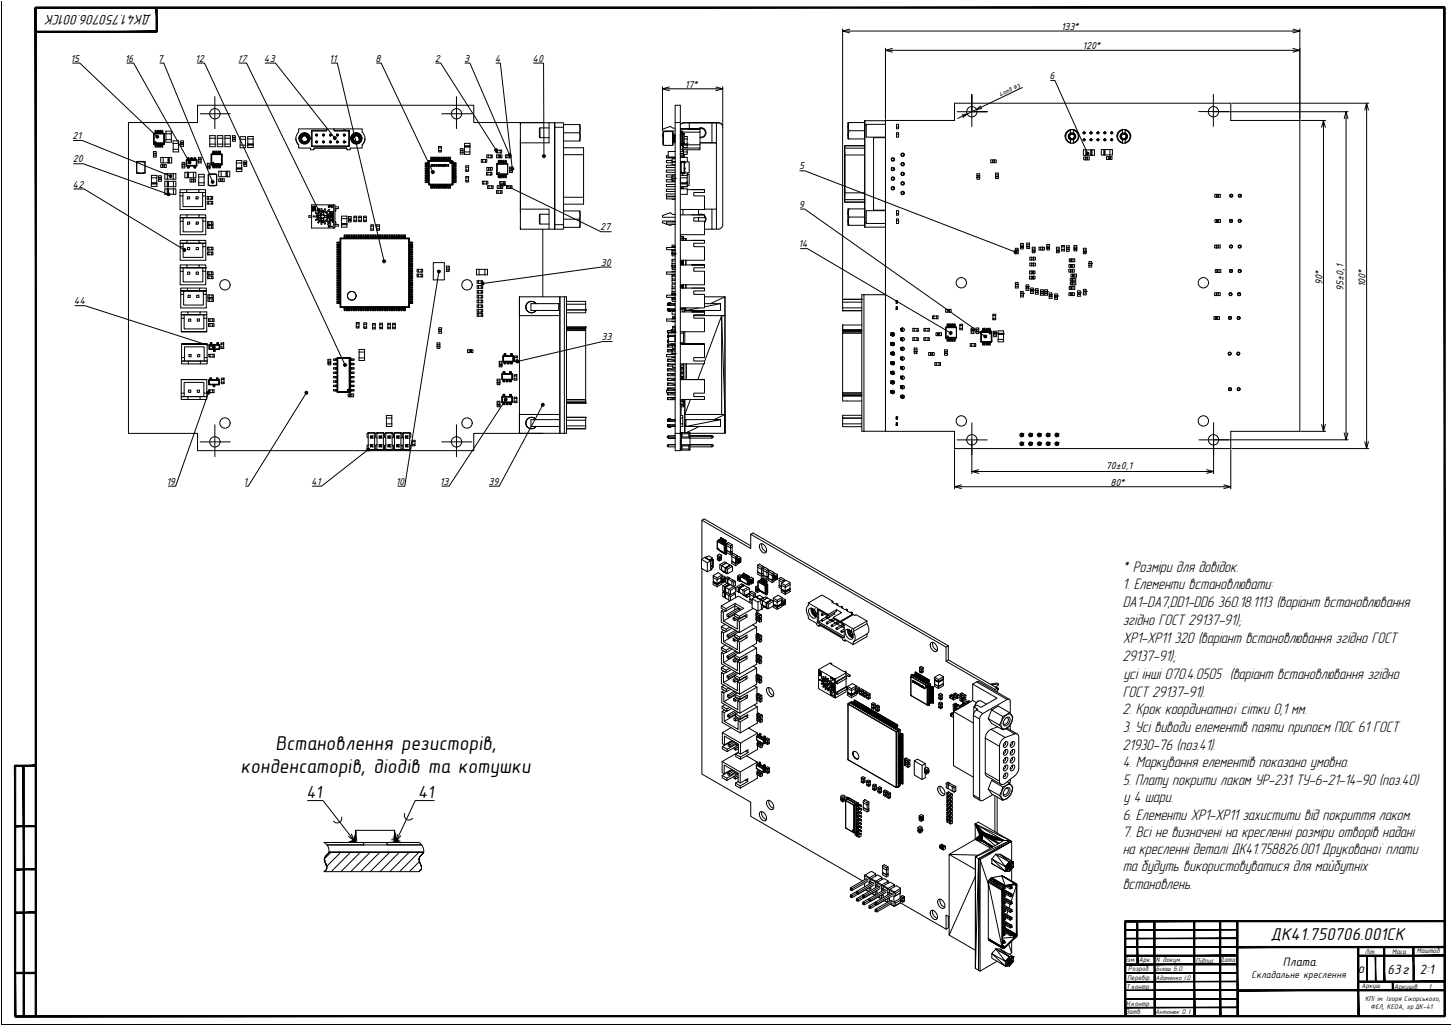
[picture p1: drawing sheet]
<svg xmlns="http://www.w3.org/2000/svg" width="841mm" height="594mm" viewBox="0 0 841 594" stroke-linecap="round" stroke-linejoin="round" font-family="sans-serif">
<defs><g id="words">
<g font-size="11.7">
<text x="160" y="434">Встановлення резисторів,</text>
<text x="140" y="448">конденсаторів, діодів та котушки</text>
</g>
<g font-size="10.2">
<text x="177" y="462">41</text>
<text x="242" y="462">41</text>
</g>
<text font-size="10.1" x="736" y="544">ДК41.750706.001СК</text>
<g font-size="9.1">
<text x="650" y="331">* Розміри для довідок.</text>
<text x="650" y="341">1. Елементи встановлювати:</text>
<text x="650" y="352">DA1-DA7,DD1-DD6 360.18.1113 (варіант встановлювання</text>
<text x="650" y="362">згідно ГОСТ 29137-91);</text>
<text x="650" y="372">XP1-XP11 320 (варіант встановлювання згідно ГОСТ</text>
<text x="650" y="383">29137-91);</text>
<text x="651" y="393">усі інші 070.4.0505 (варіант встановлювання згідно</text>
<text x="650" y="404">ГОСТ 29137-91).</text>
<text x="650" y="414">2. Крок координатної сітки 0,1 мм.</text>
<text x="650" y="424">3. Усі виводи елементів паяти припоєм ПОС 61 ГОСТ</text>
<text x="650" y="434">21930-76 (поз.41).</text>
<text x="650" y="444">4. Маркування елементів показано умовно.</text>
<text x="650" y="455">5. Плату покрити лаком УР-231 ТУ-6-21-14-90 (поз.40)</text>
<text x="651" y="465">у 4 шари.</text>
<text x="650" y="475">6. Елементи XP1-XP11 захистити від покриття лаком.</text>
<text x="650" y="485">7. Всі не визначені на кресленні розміри отворів надані</text>
<text x="650" y="495">на кресленні деталі ДК41.758826.001 Друкованої плати</text>
<text x="650" y="505">та будуть використовуватися для майбутніх</text>
<text x="650" y="515">встановлень.</text>
</g>
<text font-size="8.2" x="88" y="9" transform="rotate(-180 88 9)">ДК41.750706.001СК</text>
<g font-size="8">
<text x="787" y="563">о</text>
<text x="804" y="564">63г</text>
<text x="822" y="564">2:1</text>
</g>
<text font-size="7.2" x="743" y="560">Плата.</text>
<text font-size="5.8" x="725" y="566">Складальне креслення</text>
<g font-size="5.6">
<text x="615" y="17">133*</text>
<text x="627" y="28">120*</text>
<text x="41" y="36">15</text>
<text x="72" y="36">16</text>
<text x="91" y="36">7</text>
<text x="113" y="36">12</text>
<text x="137" y="36">17</text>
<text x="153" y="36">43</text>
<text x="191" y="36">11</text>
<text x="217" y="36">8</text>
<text x="252" y="36">2</text>
<text x="269" y="36">3</text>
<text x="287" y="36">4</text>
<text x="308" y="36">40</text>
<text x="608" y="46">6</text>
<text x="397" y="51">17*</text>
<text x="42" y="81">21</text>
<text x="42" y="94">20</text>
<text x="463" y="98">5</text>
<text x="42" y="109">42</text>
<text x="463" y="120">9</text>
<text x="348" y="133">27</text>
<text x="462" y="143">14</text>
<text x="348" y="154">30</text>
<text x="766" y="165" transform="rotate(-90 766 165)">90*</text>
<text x="791" y="166" transform="rotate(-90 791 166)">100*</text>
<text x="778" y="168" transform="rotate(-90 778 168)">95±0,1</text>
<text x="43" y="176">44</text>
<text x="348" y="197">33</text>
<text x="641" y="272">70±0,1</text>
<text x="96" y="281">19</text>
<text x="141" y="281">1</text>
<text x="180" y="281">41</text>
<text x="229" y="281">10</text>
<text x="255" y="281">13</text>
<text x="283" y="281">39</text>
<text x="643" y="281">80*</text>
</g>
<g font-size="4.1">
<text x="652" y="557">Ізм.</text>
<text x="660" y="557">Арк.</text>
<text x="670" y="557">N докум.</text>
<text x="693" y="557">Підпис</text>
<text x="707" y="557">Дата</text>
<text x="791" y="552">Літ.</text>
<text x="806" y="552">Маса</text>
<text x="821" y="552">Маштаб</text>
<text x="654" y="562">Розроб.</text>
<text x="653" y="567">Перевір.</text>
<text x="652" y="572">Т.контр.</text>
<text x="789" y="572">Аркуш</text>
<text x="807" y="573">Аркушів</text>
<text x="828" y="573">1</text>
<text x="791" y="580">КПІ ім. Ігоря Сікорського,</text>
<text x="652" y="587">Затв.</text>
<text x="652" y="582">Н.контр.</text>
<text x="794" y="584">ФЕЛ, КЕОА, гр.ДК-41</text>
</g>
<g font-size="3.9">
<text x="669" y="563">Білаш Б.О.</text>
<text x="669" y="567">Адаменко І.О.</text>
<text x="669" y="587">Антонюк О. І .</text>
</g>
<text font-size="3.5" x="579" y="56" transform="rotate(-26 579 56)">4отв ∅3</text>
</g></defs>
<!-- layer: 0 -->
<g fill="#000" stroke="#000" stroke-width=".58">
<path d="M91 79v1zM194 79v1zM110 94v1zM109 94h1zM250 100h1zM287 87h1zM287 86v1zM295 89v1zM297 97v1zM315 90v1zM629 89h1zM630 88v1z"/>
<path d="M97 112h1zM98 112v1zM99 101v1zM123 105v1zM291 107h1zM291 106l1 1zM292 106v1zM184 122h1zM107 145v-1zM222 151v1zM223 151h-1zM588 146h1z"/>
<path d="M279 164h1zM551 193h-1zM124 200v1zM200 211v1zM199 211h1zM299 209h1zM120 227h1zM121 227v1zM178 227h-1zM292 231h1zM315 234h-1zM214 260h-1z"/>
<path d="M213 261v-1zM213 260h1zM206 481v1zM206 485h-1zM229 481v1z"/>
<path d="M21 4v1l816-1zM21 5l816-1v1z"/>
<path d="M21 18v1l70-1zM21 19l70-1v1z"/>
<path d="M90 4v14h1zM90 4h1v14z"/>
<path d="M91 79v1zM91 79v1zM91 79v1z"/>
<path d="M91 79h1zM91 79h1zM91 79h1z"/>
<path d="M193 80h1zM193 80h1zM193 80h1z"/>
<path d="M109 94h1zM110 94l-1 1zM110 94v1z"/>
<path d="M109 94h1zM109 94h1zM109 94h1z"/>
<path d="M250 99l1 1zM250 99l1 1zM250 100h1z"/>
<path d="M251 99v1zM251 99v1zM250 99l1 1z"/>
<path d="M251 99v1zM251 99v1z"/>
<path d="M287 87h1zM287 87h1zM287 87h1z"/>
<path d="M287 87h1zM288 87h-1zM287 86v1z"/>
<path d="M295 89v1zM295 89v1zM295 89v1z"/>
<path d="M295 90h1zM295 90h1z"/>
<path d="M295 90h1zM295 90l1-1zM295 89v1z"/>
<path d="M296 98h1zM296 98h1zM297 98h-1z"/>
<path d="M296 97l1 1zM296 97l1 1zM296 98h1z"/>
<path d="M297 97v1zM297 97v1zM296 97l1 1z"/>
<path d="M315 91v-1zM315 90v1z"/>
<path d="M315 90v1zM315 90v1zM315 90v1z"/>
<path d="M315 90l1 1zM315 90h1z"/>
<path d="M629 89h1zM629 89h1z"/>
<path d="M630 88v1zM630 88v1z"/>
<path d="M97 113l1-1zM97 113l1-1zM98 112l-1 1z"/>
<path d="M97 112h1zM97 112h1zM97 112h1z"/>
<path d="M98 112l-1 1zM98 112v1zM98 112v1z"/>
<path d="M98 102h1zM98 102h1z"/>
<path d="M98 102h1zM98 102h1zM98 102h1z"/>
<path d="M123 106v-1zM123 106v-1zM123 105v1z"/>
<path d="M123 105v1zM123 105l1 1zM123 105l1 1z"/>
<path d="M123 105h1zM123 105h1z"/>
<path d="M291 107h1zM291 107h1zM291 107h1z"/>
<path d="M292 106v1zM292 106v1zM291 106l1 1z"/>
<path d="M184 121v1zM184 121v1z"/>
<path d="M184 121v1zM184 121v1zM184 121v1z"/>
<path d="M184 122h1zM184 122h1zM184 122h1z"/>
<path d="M184 122l1-1zM185 121l-1 1zM185 121l-1 1z"/>
<path d="M106 145h1zM106 145h1zM106 145h1z"/>
<path d="M107 144v1zM106 144l1 1zM106 144l1 1z"/>
<path d="M107 144v1zM107 144v1zM107 144v1z"/>
<path d="M222 152v-1zM222 151v1z"/>
<path d="M222 151l1 1zM222 151l1 1zM222 151l1 1z"/>
<path d="M222 151h1zM222 151h1zM223 151h-1z"/>
<path d="M254 158v-1zM254 157v1zM254 157v1z"/>
<path d="M254 157v1zM254 157h1zM254 157h1z"/>
<path d="M254 157h1zM254 157h1z"/>
<path d="M588 145v1zM588 145v1zM588 145v1z"/>
<path d="M588 146h1zM588 146h1zM588 146h1z"/>
<path d="M279 164h1zM279 164h1zM280 164l-1 1z"/>
<path d="M280 164l-1 1zM280 164v1z"/>
<path d="M279 164h1zM279 164h1zM279 164h1z"/>
<path d="M550 193h1zM550 193h1zM550 193h1z"/>
<path d="M550 192l1 1zM550 192l1 1zM550 193h1z"/>
<path d="M551 192v1zM551 192v1zM551 192v1z"/>
<path d="M570 195h1zM570 195h1zM570 195h1z"/>
<path d="M570 194l1 1zM570 195h1zM570 195h1z"/>
<path d="M571 194v1zM571 194v1zM571 194v1z"/>
<path d="M123 201h1zM123 201h1z"/>
<path d="M123 201h1zM123 201h1zM123 201h1z"/>
<path d="M199 212l1-1zM200 211v1zM200 211v1z"/>
<path d="M199 211h1zM199 211h1zM199 211h1z"/>
<path d="M200 211v1zM200 211v1zM200 211v1z"/>
<path d="M299 209h1zM299 210l1-1zM300 209l-1 1z"/>
<path d="M299 209h1zM299 209h1zM299 209h1z"/>
<path d="M300 209v1zM300 209v1zM300 209v1z"/>
<path d="M120 228l1-1zM121 227v1zM121 227v1z"/>
<path d="M120 227h1zM120 227h1zM120 227h1z"/>
<path d="M121 227v1zM121 227v1zM121 227v1z"/>
<path d="M177 228v-1zM177 228v-1zM177 227v1z"/>
<path d="M177 227v1zM177 227l1 1zM177 227l1 1z"/>
<path d="M177 227l1 1zM177 227l1 1zM177 227h1z"/>
<path d="M292 231h1zM293 232v-1zM293 231v1z"/>
<path d="M293 231v1zM293 231v1zM293 231v1z"/>
<path d="M314 235v-1zM314 235v-1zM314 234v1z"/>
<path d="M314 234v1zM314 234l1 1zM314 234l1 1z"/>
<path d="M314 234l1 1zM314 234h1zM314 234h1z"/>
<path d="M213 260v1zM213 260v1zM213 260l1 1z"/>
<path d="M213 260l1 1zM213 260l1 1zM213 260h1z"/>
<path d="M9 443v1l12-1zM9 444l12-1v1z"/>
<path d="M13 443l1 145v-145zM13 443l1 145h-1z"/>
<path d="M9 478v1l12-1zM9 479l12-1v1z"/>
<path d="M206 482v1zM206 482v1z"/>
<path d="M206 483v1zM206 483v1z"/>
<path d="M206 484v1zM206 484v1z"/>
<path d="M205 485l1 1zM205 485l1 1h-1z"/>
<path d="M205 486h1zM205 486h1h-1z"/>
<path d="M205 486h1zM205 486h1z"/>
<path d="M205 486l1 1zM204 487h2z"/>
<path d="M204 487h2zM204 487h2z"/>
<path d="M204 487h2zM203 487h3z"/>
<path d="M203 487h3zM203 487h3z"/>
<path d="M203 487l3 1zM202 488l1-1 3 1z"/>
<path d="M229 482v1zM229 482v1z"/>
<path d="M229 483v1zM229 483v1z"/>
<path d="M229 484v1zM229 484v1z"/>
<path d="M229 485v1zM229 485v1z"/>
<path d="M229 486h1zM229 486h1z"/>
<path d="M229 486h1zM229 486h1z"/>
<path d="M229 486l1 1zM229 486l1 1z"/>
<path d="M229 487h2zM229 487h2z"/>
<path d="M229 487l2 1v-1zM229 487l2 1h-2z"/>
<path d="M9 504h12v-1zM9 503h12l-12 1z"/>
<path d="M9 528v1l12-1zM9 529l12-1v1z"/>
<path d="M651 533l1 55v-55zM651 533l1 55h-1z"/>
<path d="M658 533l1 25v-25zM658 533l1 25h-1z"/>
<path d="M691 533l1 55v-55zM691 533l1 55h-1z"/>
<path d="M652 539l65-1zM652 538h65z"/>
<path d="M716 533l1 55v-55zM716 533l1 55h-1z"/>
<path d="M652 534h185v-1zM652 533h185l-185 1z"/>
<path d="M652 543h65zM652 544l65-1z"/>
<path d="M652 558v1l65-1zM652 559l65-1v1z"/>
<path d="M717 548v1l120-1zM717 549l120-1v1z"/>
<path d="M652 549l65-1zM652 548h65z"/>
<path d="M652 554h65v-1zM652 553h65l-65 1z"/>
<path d="M786 548l1 40v-40zM786 548l1 40h-1z"/>
<path d="M797 553v15zM797 553v15z"/>
<path d="M818 548l1 20v-20zM818 548l1 20h-1z"/>
<path d="M787 554h50v-1zM787 553h50l-50 1z"/>
<path d="M9 564h12v-1zM9 563h12l-12 1z"/>
<path d="M652 573h65zM652 574l65-1z"/>
<path d="M652 563h65zM652 564l65-1z"/>
<path d="M652 579l65-1zM652 578h65z"/>
<path d="M652 569l65-1zM652 568h65z"/>
<path d="M787 568v1l50-1zM787 569l50-1v1z"/>
<path d="M792 553v15zM792 553v15z"/>
<path d="M801 548v20h1zM801 548h1v20z"/>
<path d="M806 568l1 5v-5zM806 568l1 5h-1z"/>
<path d="M717 574h120v-1zM717 573h120l-120 1z"/>
<path d="M1 1v592zM1 1v592z"/>
<path d="M8 443v145h1zM8 443h1v145z"/>
<path d="M20 4v584h1zM20 4h1v584z"/>
<path d="M652 583h65zM652 584l65-1z"/>
<path d="M668 533v55h1zM668 533h1v55z"/>
<path d="M706 533v55h1zM706 533h1v55z"/>
<path d="M836 4v584h1zM836 4h1v584z"/>
<path d="M9 589h828v-1zM9 588h828l-828 1z"/>
<path d="M1 593h839zM1 593h839z"/>
</g>
<g fill="none" stroke="#000" stroke-width=".58">
<path d="M488 17v156M488 18h265M492 17l-4 1 4 1M749 17l4 1-4 1M753 17v52M42 37h4l45 42M73 37h4l33 57M93 37h2l28 68M114 37h4l82 174M138 37h5l41 84M154 37h6l34 43M192 37h3l27 114"/>
<path d="M218 37h3l30 62M252 37h3l32 50M269 37h3l23 52M287 37h3l7 60M309 37h6v53M513 28v41M513 29h240M517 28l-4 1 4 1M749 28l4 1-4 1M124 56v18M264 56v18M384 50v25"/>
<path d="M384 51h35M388 50l-4 1 4 2M415 50l4 1-4 2M419 50v23M592 51l-32 15-3 1M609 47h2l19 41M703 55v18M714 60h79M792 60v200M89 77v6M89 77h.1M89 77h6"/>
<path d="M89 77l6 1zM90 77h.1M90 76h.1M90 76v-1v1M91 77h.1M91 76h.1M91 76v-1v1M92 77h.1M92 76h.1M92 76v-1v1M93 77h.1M93 76h.1"/>
<path d="M93 76v-1v1M94 77h.1M94 76h.1M94 76v-1v1M95 77h.1M95 77v6M96 77v4M99 77h-3v-1h3v6h-3v-1h3M116 66h17M135 80v-1h1v1M135 80h1M135 80h1z"/>
<path d="M135 80v1M136 80v2h-1v-1h1M175 80h.1M175 79a1.9 1.9 0 0 0 2 3 1.9 1.9 0 0 0 2-2 1.9 1.9 0 0 0-3-2l2 1v1M175 79a1.6 1.6 0 0 1 2 0 1.6 1.6 0 0 1 1 1M175 79a1.6 1.6 0 0 1 3 0M175 79h2l1 1M176 78l2 1M178 79v1M180 75l1 9M183 78v1l1-1M183 78h.1"/>
<path d="M184 78h.1M187 78v1l1-1M187 78h.1M188 78h.1M189 75v1h-8M189 75h4M191 78v1l1-1M191 78h.1M192 78h.1M193 75h17v2l1 1v2v2l-1 2M193 75h9v10h-22v-10h9h-16v2l-1 1-1 2 1 2 1 2M193 75v1h9"/>
<path d="M195 78v1l1-1M195 78h.1M196 78h.1M199 78v1l1-1M199 78h.1M200 78h.1M202 76v9M202 75v1M205 80h.1M205 79a1.9 1.9 0 0 0 2 3 1.9 1.9 0 0 0 2-2 1.9 1.9 0 0 0-3-2l2 1v1M205 79a1.6 1.6 0 0 1 2 0 1.6 1.6 0 0 1 1 1M205 79a1.6 1.6 0 0 1 3 0"/>
<path d="M205 79h2l1 1M206 78l2 1M208 79v1M256 66h17M301 72v-1v12M301 71h20M313 74l-1 5 6 1M313 74v6M313 74h5M314 71h-40v-10h-160v10h-40v180h40v10h160v-10h40M314 71h.1M318 71v12h-17v38h17v12h8v-3"/>
<path d="M321 71v62zM321 74h5v56M321 71h5v3M326 72h10v3v2h-10M336 77v2v3h-10M336 72v10M384 78v1M384 76l6 1v7h-6zM384 76v1v7M390 76v8M390 80v2M390 78h1"/>
<path d="M390 78v4M390 78h.1M390 78l1 4M390 78v1M390 79h1M390 79l1 3M391 79v3M391 78v1M391 78v2M391 78h.1M391 74h-1l-2-1-4 2v1h7M391 71v-10h3v10"/>
<path d="M391 71h3M391 71v180M394 79h.1M394 71v180M394 75h.1M394 76l1 1M394 78h.1M394 77v9M394 75v1l1 1M394 76h1v1M394 77h1l-1 1M394 78v5"/>
<path d="M394 77v1M395 77v6zM395 77h.1M395 77h10M396 77h-1l1 1M396 78v5M396 78h.1M396 77v1M396 71h3v4M396 71h20h-17M396 71l-2 1M396 79h2v4"/>
<path d="M399 75h6h-11h11v2M405 75a2.5 2.5 0 0 1 4 2 2.5 2.5 0 0 1-4 2M405 77v7h-7M408 75l-2-1-2 1a2.8 2.8 0 0 1 5 1 2.8 2.8 0 0 1-4 4M412 71v12M415 71v12h-10h10v38h-7M418 72l-2-1 2 1 1 2v56l-1 2-2 1M491 73v-2v9v-2M491 71h1M491 73v6M492 76l-1 2 1 2h9v-9h-9l-1 2 1 3h9M501 70v2z"/>
<path d="M501 72v12M513 80h-7v42h7M513 79h-11v-7h-1v57h1v-7h11M513 72h-11M513 70v180h40v10h160v-10h40v-180h-40v-10h-160v10h-52M519 78h1v1h-1zM519 78v-1h1v1M519 72v3h1v-1M519 72h1v2M519 72v1M519 78v1M519 74h1"/>
<path d="M554 65h18h-9M558 68l2-2-5 3M563 64v-9v18M568 61l-2 2h3M617 79a4 4 0 0 1 4-4 4 4 0 0 1 4 4M619 79l1-1v2M619 79l1 1M619 79h1M619 79h.1M620 80v1M620 80h.1M620 80h1h1"/>
<path d="M620 78h1h1M620 78h.1M620 77a2.2 2.2 0 0 0 0 4l-1-1v-2M620 77v1M620 78h2M620 75v2M620 75a4 4 0 0 0-3 4 4 4 0 0 0 3 3M620 75a4 4 0 0 0-2 6 4 4 0 0 0 6 0 4 4 0 0 0-2-6M620 75h2M620 77a2.2 2.2 0 0 0-1 2 2.2 2.2 0 0 0 1 2M620 78l-1 1M622 77v2v1"/>
<path d="M622 77v3M622 77l-2 1M622 75v2M622 77a2.2 2.2 0 0 1 1 2 2.2 2.2 0 0 1-1 2M622 75a4 4 0 0 1 3 4 4 4 0 0 1-3 3M622 80h.1M622 79v1M627 77l1-1v1M631 77l1-1v1M635 77l1-1v1M639 77l1-1v1M643 77l1-1v1"/>
<path d="M647 79a4 4 0 0 1 4-4 4 4 0 0 1 4 4M649 79l1-1v2M649 79l1 1M649 79h1M649 79h.1M650 80v1M650 80h.1M650 80h1h1M650 78h.1M650 77a2.2 2.2 0 0 0 0 4l-1-1v-2M650 77v1M650 78h2"/>
<path d="M650 75v2M650 75a4 4 0 0 0-3 4 4 4 0 0 0 3 3M650 75a4 4 0 0 0-2 6 4 4 0 0 0 6 0 4 4 0 0 0-2-6M650 75h2M650 77a2.2 2.2 0 0 0-1 2 2.2 2.2 0 0 0 1 2M650 78v1M650 78l-1 1M651 78h-1M651 78h.1M652 77v2v1M652 77v3M652 77l-2 1"/>
<path d="M652 75v2M652 77a2.2 2.2 0 0 1 1 2 2.2 2.2 0 0 1-1 2M652 75a4 4 0 0 1 3 4 4 4 0 0 1-3 3M652 80h.1M652 79v1M694 65h87M753 70h15M766 74l1-4 1 4M767 70v180M779 69l1-4 1 4M780 65v190M790 64l2-4 1 4"/>
<path d="M42 81h6l50 21M43 95h5l49 17M79 94v6M79 94h.1M79 94h5M80 94h3M84 94v6h-5M89 88h1v1h-1zM89 89h1zM89 89v1M89 83h.1M89 83v-5v5h1"/>
<path d="M89 83h6M90 83h.1M90 84v-1v1M90 84h.1M90 85h.1M90 83v-1v1M90 82h.1M90 83h5M90 89v2h-1v-1h1M91 84v-1v1M91 84h.1M91 85h.1"/>
<path d="M92 84v-1v1M92 84h.1M92 85h.1M93 83v1zM93 84h.1M93 85h.1M93 91h6v3h-6zM94 83v1zM94 84h.1M94 85h.1M94 95h-1v2h1M94 95h2v2h-2"/>
<path d="M94 95v2M94 95v2zM94 91v3M95 83h-6M95 83h.1M95 83v-5v5M95 95v2M97 91v3M98 91v3M100 83v3M103 83h-3v-1h3v6h-3v-2h3M105 83v-1h1v1"/>
<path d="M105 83h1M105 84h1M105 83h1zM105 83v2h1v-2M105 94h2v1h-2zM106 95h1zM106 95v1M107 95v2h-2v-1h2M108 96h.1M108 93v3M108 93h6v3v-3h-6v3zM108 93h.1"/>
<path d="M108 93h6M108 96h6M108 96h6zM108 100v3h-1v-3h5M109 96h1zM109 96v1l1-1M109 97h1M109 92l1 1zM109 92h1M109 100v3M110 92l1 1zM110 92h1"/>
<path d="M112 100h1v3h-1zM112 96h1zM112 96v1l1-1M112 97h1M112 92l1 1zM112 92h1M114 93h.1M114 93v3M114 96h.1M115 92v-1h1v1M115 92h1M115 93h1"/>
<path d="M115 92h1zM115 92v2h1v-2M120 97h2v1h-2zM120 96l2 1zM120 96v1M122 80v3M122 96h-2v-1h2v2M122 89v6M122 95h1M123 89h.1M122 95l1-6 5 1v5M122 95h.1"/>
<path d="M123 95h5M123 89h-1M123 89h5M123 95h.1M123 96v-1l1 1M123 96h1M123 97h1M123 89h1zM123 89v-1l1 1M123 88h1M123 88v-1l1 1M123 95v-5h5v5"/>
<path d="M123 95h1M123 95v-1l1 1M123 94h.1M124 95h4M124 95h.1M124 95l1 1zM124 96h1M124 97h1M124 89h1zM124 89v-1l1 1M124 88h1M124 88v-1l1 1"/>
<path d="M125 80h-4v-1h4v6h-4v-2h4M125 95l1 1zM125 96h1M125 97h1M125 89h1M125 89v-1l1 1M125 88h1M125 88v-1l1 1M126 80v3M126 95l1 1zM126 96h1M126 97h1"/>
<path d="M126 89h1zM126 89v-1l1 1M126 88h1M126 88v-1l1 1M127 95l1 1zM127 96h1M127 97h1M127 89h1zM127 89v-1l1 1M127 88h1M127 88v-1l1 1M128 99v3h-1v-3h6v3h-1v-3"/>
<path d="M128 95h-5M128 90h.1M128 95h.1M128 89h1M128 95h1M129 95h-1M129 89h.1M129 89v6M129 80h-3v-1h3v6h-3v-2h3M130 80v3M131 99v3v-3M133 80h-3v-1h3v6h-3v-2h3"/>
<path d="M137 97h3M137 94v4M137 98h3M139 81v3M140 94h-3v-1h3v6h-3v-1h3M141 94v-1h2v1M141 95h2M141 94h2M141 94h2zM141 94v2h2v-2M142 81h-3v-2h3v7h-3v-2h3M144 83h3"/>
<path d="M144 80v4M144 84h3M147 80h-4v-1h4v6h-4v-1h4M171 80l1 2 1 2M173 84v2h7v1h2v-1h19v1h2v-1h7v-2M173 80a3 3 0 0 1 3-3 3 3 0 0 1 4 3M173 80a3 3 0 0 1 3-3 3 3 0 0 1 3 3M182 86h19M183 82v1l1-1M183 82h.1M184 82h.1M187 82v1l1-1"/>
<path d="M187 82h.1M188 82h.1M191 82v1l1-1M191 82h.1M192 82h.1M195 82v1l1-1M195 82h.1M196 82h.1M199 82h.1M199 82v1l1-1M200 82h.1M202 84l-22 1"/>
<path d="M203 80a3 3 0 0 1 3-3 3 3 0 0 1 4 3M203 80a3 3 0 0 0 3 3 3 3 0 0 0 3-3M211 80v2l-1 2M247 96h-1l1 1M247 99h-1l1 1M247 94h-1l1 1M247 97h-1l1 1M247 98h-1l1 1M247 95h-1l1 1M247 96v1M247 97v1M247 95v1"/>
<path d="M247 98v1M247 99v1M247 94v1M248 96h-1l1 1M248 94h-1l1 1M248 95h-1l1 1M248 99h-1l1 1M248 97h-1l1 1M248 98h-1l1 1M248 96v1M248 98v1M248 95v1"/>
<path d="M248 94v1M248 99v1M248 97v1M248 93h.1M248 93v12M248 93v1M248 93v14M248 94l1 13h13M249 93h-1M249 93h.1M249 93h13M249 92l1-1v1"/>
<path d="M249 92h1v1M250 95v1zM250 92l-1 1M250 92h-1M250 95v1v-1M250 95l1 1zM251 92v-1v1M251 92v1M251 95v1M251 92h.1M251 95h.1M251 95l1 1z"/>
<path d="M252 92v-1v1M252 92v1M252 93h.1M252 95v1v-1M252 92v1v-1M252 92h.1M252 96h.1M253 92v-1v1M253 92v1M253 93h.1M253 95v1h-1zM253 92v1v-1"/>
<path d="M253 92h.1M253 95h1v1h-1zM253 92l1-1v1M253 92h1v1M254 95v1zM254 92l-1 1M254 92h-1M254 87h2v1h-2zM254 86h2M254 87v-2h2v2M255 96h.1M255 92v-1v1"/>
<path d="M255 92v1M255 93h.1M255 95v1zM255 95v1M255 92v1v-1M255 92h.1M255 95h1l-1 1zM256 96h.1M256 92v-1v1M256 92v1M256 92h.1M256 95l1 1h-1z"/>
<path d="M257 92v-1v1M257 92v1M257 92h.1M257 95v1zM257 95l1 1v-1M257 92l1-1v1M257 92h1v1M258 92l-1 1M258 92h-1M258 95h1v1zM259 92v-1v1M259 92v1"/>
<path d="M259 96h.1M259 92h.1M259 96h1zM260 92v-1v1M260 92v1M260 96h-1M260 95v1h-1zM260 92h.1M261 92v-1v1M261 92v1M261 93h.1M261 92v1v-1"/>
<path d="M261 92h.1M261 93l-13 1M262 93v1zM262 93h-1M262 93h.1M262 93v1M262 94v12zM262 94l-1 1v-2h-12v13l13 1M262 94h.1M262 94v13M262 97h.1M262 96h.1"/>
<path d="M262 98h.1M262 99h.1M262 100h.1M262 95h.1M262 97h1l-1 1M262 95h1l-1 1M262 99h1l-1 1M262 98h1l-1 1M262 96h1l-1 1M262 94h1l-1 1M262 94v1M262 95v1"/>
<path d="M262 96v1M262 97v1M262 98v1M262 99v1M263 95v1M263 98v1M263 97v1M263 96v1M263 99v1M263 94v1M264 96v1M264 94v1"/>
<path d="M264 97v1M264 99v1M264 95v1M264 98v1M267 87v-1h1v1M267 87h1M267 88h1M267 87h1zM267 87v2h1v-2M269 83h3v6h-3zM269 84h3M269 88h3"/>
<path d="M269 85h3M270 98h1v1h-1zM270 97h1M270 98v-2h1v2M280 92v2M281 92h1v2h-1zM281 92h-2v2h2M283 100v1M283 90v1h-1v-1h2M283 91h1M283 97v2M284 97v2z"/>
<path d="M284 97h1v2h-1M284 97h-2v2h2M284 97v2M284 100h1v1h-1zM284 100h-2v1h2M284 90h1v1h-1zM287 87h1v2h-1zM288 95v6M288 95h.1M288 95h6M288 95h6v6h-6zM288 87h3v2h-3"/>
<path d="M289 94v1h-1M289 94h.1M289 93h.1M289 90v1h-1v-1h2M289 91h1M289 94v1M290 90v1zM290 90h1v1h-1zM290 87v2M290 94h1zM290 94h1M290 93h1"/>
<path d="M290 94v1M291 94v1M291 94h1zM291 94h1M291 93h1M292 94v1M292 95v-1l2 1M292 94h1M292 93h1M294 90v1h-1v-1h2M294 91h1M294 95v6h-1v1"/>
<path d="M294 95v6M294 95h.1M295 99v1h2v-1M295 90h1v1h-1zM295 99h2M295 98h2M295 99h2zM295 99v-2h2v2M301 81v42M326 86h12v4h-12M338 90v24h-12M387 90h-1v1h5"/>
<path d="M387 91h4M389 94h2h-2v1h2M389 93h-3v1h3M389 94h2M390 81v1M390 83h1M390 82h.1M390 82h1M391 82h.1M391 96h-5v1h5M391 98h-5v2h5M391 88h-4v3h4"/>
<path d="M391 92h-2v2M394 89h2M394 94h2l-2 1M394 83h.1M394 86h.1M394 91h4v3M394 93l3 1M394 81h.1M394 90h2M394 84h.1M394 94h.1M394 89h.1"/>
<path d="M394 90h.1M394 85h.1M394 82h.1M394 86h1M394 80h.1M394 88h2M394 100h.1M394 85l1-2v5M394 89v1M394 91h.1M394 83h1h-1M394 94h2v6h-2z"/>
<path d="M394 95v4M394 99v1h2M394 100h2M395 91h.1M395 83h.1M395 84l-1 1M395 86h.1M395 84h1M395 85h.1M395 85v1M395 87h1M396 83h.1"/>
<path d="M396 84h2M396 89v1M396 83l-1 2M396 89h.1M396 83l2 1M396 84h2v1h-3M396 88h2v1l-2 1M396 87v4h-2M396 90h.1M396 90v1M396 80h2M396 98h.1"/>
<path d="M396 100h.1M396 97h.1M396 99h.1M396 94h.1M396 94h3v6h-3zM398 83h.1M398 84h.1M398 87v1M405 84v2h-10M405 86v1h-10M463 99h3l122 47M489 86v4h12"/>
<path d="M489 84v29M489 90v27M489 84h12M489 86h12M489 84v2M489 88v29M491 80h1M501 84v2M501 86v31M516 99v-2v2M516 97h2v2h-2M516 93v-1v1"/>
<path d="M516 92h2v1h-2M516 93a1.1 1.1 0 0 1 1-2 1.1 1.1 0 0 1 1 2 1 1 0 0 1-1 0M522 90v-1v1M522 96v-1v1M522 95h1v1h-1M522 89h1v1h-1M522 90a1 1 0 0 1 1-1 1 1 0 0 1 1 1 1 1 0 0 1-2 0M522 96a1.1 1.1 0 0 1 1-2 1 1 0 0 1 1 1 1.1 1.1 0 0 1-2 1M575 93v1M576 93v1zM576 93h1v1h-1M576 93h-2v1h2"/>
<path d="M576 93v1M620 80l2 1M620 80v3M620 80h2M622 80v3M622 80h-2M627 81l1-1v1M628 87h6v3h-6zM629 91h-1v2h1M629 91h2v2h-2M629 91v2M629 91v2z"/>
<path d="M629 87v3M630 91v2M631 81l1-1v1M632 87v3M635 81l1-1v1M639 87v3h-1v-3h5M639 90h1M639 81l1-1v1M640 87v3v-3M640 90h3M642 91v1M643 91v1z"/>
<path d="M643 87h1v3h-1zM643 91h1v1h-1M643 91h-2v1h2M643 91v1M643 81l1-1v1M650 80h2M650 80l2 1M650 80v3M652 80v3M43 109h6l57 35M79 100h.1M88 106h3"/>
<path d="M88 103v4M91 103h-3v-1h3v6h-3v-1h3M92 102h1v1h-1zM92 103h1zM92 103v1M93 103v2h-1v-1h1M95 105h7v3h-7zM95 101h7v3h-7zM97 109v4h-2v-4h5M97 105v3M97 101v3M97 109v4l1-4"/>
<path d="M98 105v3M98 112h2M100 101v3M100 109h2v4h-2zM100 105v3M104 113h2v7h11v-7M104 111h15zM106 111v2M108 111v-1h-4v11h15v-11h-4v1M108 110h7M108 103h4M109 114h1v1h-1z"/>
<path d="M111 104v1M112 104v1zM112 104h1v1h-1M112 104h-2v1h2M112 104v1M114 114h1v1h-1zM115 102v4M117 113h2M117 111v2M118 102h-3v-1h3v6h-3v-1h3M121 101h4v6h-4M121 101v6"/>
<path d="M121 114v1M121 117v1h-1v-1h2M121 118h1M122 114h1v1h-1zM122 114h-2v1h2M122 117h1v1h-1zM127 104h1v1h-1zM128 105h1M128 104v1zM128 102h3M129 104v1h1v-1h-2M131 102h1"/>
<path d="M181 120l2-1v3h-2zM182 120v2v-2M182 120v2zM190 120h1M190 120h.1M191 119l-1 1M191 120h.1M191 119h.1M192 119l-1 1v-1M192 119h-1M192 119h.1M192 119v1"/>
<path d="M192 120h.1M193 119h1v13h-1M193 119h-13v13h13M193 119v13M194 120h2v1h-2M247 103h-1l1 1M247 100h-1l1 1M247 104h-1l1 1M247 102h-1l1 1M247 105h-1l1 1M247 101h-1l1 1M247 104v1"/>
<path d="M247 105v1M247 103v1M247 102v1M247 101v1M247 100v1M248 104h-1l1 1M248 102h-1l1 1M248 101h-1l1 1M248 100h-1l1 1M248 105h-1l1 1M248 103h-1l1 1M248 104v1"/>
<path d="M248 105v1M248 100v1M248 102v1M248 101v1M248 103v1M248 107h.1M248 105v2M248 107h1M249 107h.1M249 107h12M249 107h13M249 108h1"/>
<path d="M250 108l-1-1h1v2l-1-1M250 107v1h-1M251 108h.1M251 107h.1M251 108v-1v2v-1M251 107v1M252 108h.1M252 107h.1M252 108v-1v2v-1M252 107v1M253 107v2v-1M253 107v1"/>
<path d="M253 108h.1M253 107l1 2-1-1M253 107l1 1M253 108h1M254 107v1h-1M255 107v2v-1M255 107v1M255 108h.1M256 107v2v-1M256 107v1M256 108h.1M257 108h.1"/>
<path d="M257 107h.1M257 108v-1v2v-1M257 107v1M257 108h1M258 108l-1-1h1v2l-1-1M258 107v1h-1M259 108h.1M259 107h.1M259 108v-1v2v-1M259 107v1M260 108h.1M260 107h.1"/>
<path d="M260 108v-1v2v-1M260 107v1M261 107h1M261 108h.1M261 107h.1M261 108v-1v2v-1M261 107v1M262 107h.1M262 103h.1M262 104h.1M262 105h.1M262 106h.1"/>
<path d="M262 102h.1M262 101h.1M262 105h1l-1 1M262 101h1l-1 1M262 102h1l-1 1M262 104h1l-1 1M262 100h1l-1 1M262 103h1l-1 1M262 100v1M262 101v1M262 102v1M262 103v1"/>
<path d="M262 104v1M262 105v1M263 102v1M263 105v1M263 104v1M263 100v1M263 103v1M263 101v1M264 103v1M264 101v1M264 100v1M264 105v1"/>
<path d="M264 102v1M264 104v1M270 105h1h-1zM270 103h1M270 105v-3h1v3M280 105v2h-1v-2h3M280 106h2M282 105h1v2h-1zM283 108v1M285 108h1v1h-1zM285 108h-3v1h3M288 101h1v1"/>
<path d="M288 101h.1M288 101h6M288 110v2M289 102h.1M289 102v1v-1M289 108v1M289 101v1M289 105h1v2h-1zM290 102h1zM290 102h1M290 102v1h1v-1M290 101v1"/>
<path d="M290 108v1zM290 110h1v2h-1zM290 110h-2v2h2M290 108h1v1h-1M290 108h-2v1h2M290 108v1M290 105h3v2h-3M291 101v1M291 101v1h1v-1M291 102h1M291 102v1h1v-1M292 105v2"/>
<path d="M292 107l56 27h6M292 101v1h1h-1M292 102h1M292 102v1h1v-1M294 101h.1M294 108v1M296 108h1v1h-1zM296 108h-3v1h3M338 114v4h-12M389 115h2M389 104h-3v1h5M389 102h2"/>
<path d="M389 105h2M389 103h2zM389 102v2M391 103h.1M391 114h-5v1h5M391 101h-5v2h3M391 107h-5v1h5M391 112h-5v2h5M391 110h-5v1h5M391 104h-2v1h2M391 101h-2v2M391 114h-2"/>
<path d="M394 107h4v1h-4M394 101h1v1M394 104h.1M394 105h.1M394 103h4M394 109h4v4h-4M394 102h4M394 103h.1M394 106h4h-4M394 103v4M394 108v1l1-1M395 108v1h-1"/>
<path d="M396 108l-1 1M397 100h-3M398 106h.1M398 105h.1M398 101h1v6h-1M398 110h10v1h-6v2h6v8h-14M398 108h-4M398 100v7M401 110h7M489 117h12M489 112h12M489 116h12"/>
<path d="M501 117v12M516 103h2v1h-2M516 108h2v2h-2zM517 103a1 1 0 0 1 1 0 1 1 0 0 1 0 1 1 1 0 0 1-2 0zM522 107v-1v1M522 100h1v1h-1M522 106h1v1h-1M522 111h1v1h-1M522 100v1M522 111v1M522 107a1.1 1.1 0 0 1 1-2 1.1 1.1 0 0 1 1 2 1 1 0 0 1-2 0M522 111a1 1 0 0 1 2 0 1 1 0 0 1 0 1 1 1 0 0 1-2 0"/>
<path d="M522 100a1 1 0 0 1 2 0 1 1 0 0 1 0 1 1 1 0 0 1-2 0M566 103v1h1v-1M566 103h1M566 102h1M566 103h1zM566 103h.1M566 103v-2h1v2M577 102v1h1v-1M577 102h1M577 101h1M577 102h1zM577 102h.1"/>
<path d="M577 102v-2h1v2M705 113h-1v1h1M705 113h2v1h-2M705 113v1M705 113v1zM706 113v1M712 113h2v1h-2v-1h2M717 113h2v1h-2zM717 113h2M104 126h15zM106 126v2M108 126v-2h-4v4"/>
<path d="M108 124h7M108 139h7M109 129h1v1h-1zM114 129h1v1h-1zM115 126v-2h4v12h-15v-8h2v6h11v-6M117 128h2M117 126v2M121 128v2M121 131v1M123 131v1zM123 128v2zM123 128h-3v2h3"/>
<path d="M123 131h-3v1h3M180 125h-1v1h1M183 123l1 1-1 1h-2v1h2l1 1h-1M183 127v1l1-1 1 1-1 1 1-1 1 1v1M184 125v1M184 126a2.8 2.8 0 0 0 3 2 2.8 2.8 0 0 0 3-2M184 125a2.8 2.8 0 0 1 3-3 2.8 2.8 0 0 1 3 3M184 121v1l1 1-1 1-1-1M185 125h-1h2M185 126h-1h2M186 125v1M186 125h-1v1h1"/>
<path d="M186 126h.1M186 126h2M186 125h.1M186 121v1h-1h-1M186 121l1 1h1M186 124v1M186 126v2M186 126h1v2h-1zM186 124h.1M186 123v1M187 128h-1M187 128h.1"/>
<path d="M187 123h-1v1M187 124h-1M187 126h.1M187 124h1M187 124l-1 1M187 124l1 1M187 123l1 1M187 123v1M187 124h.1M188 126h-1M188 126l-1 2M188 124v1"/>
<path d="M188 122v-1h1l-1 1 1 1M188 129h-1l-1 1M188 125h.1M188 125v1M188 125h2M188 126h2M188 126h.1M188 125h1v1h-1M189 126h1M189 125h1M189 123l2-2-2 2M189 128h1v1l-1-1-1 1 1 1h-1v-1"/>
<path d="M190 123v2v3M190 125v1M190 131h2l-1 1zM191 122l2 1h-2zM191 126h.1M191 126v1v-1M191 124h.1M191 128h.1M191 124v-1a1 1 0 0 0 0 2 .9 .9 0 0 0 1 0 1 1 0 0 0 0-2v1v1l-1-1M191 126h1M192 127l-1 1M192 127h.1"/>
<path d="M192 126h.1M192 127h1v1M192 126h1M192 124v1M192 124h.1M192 125h.1M192 124h1M193 127l-1 1-1-1v1M193 127h.1M193 124l-1 1M193 127v1M193 126h.1"/>
<path d="M193 124h.1M193 128h.1M193 125h-2v1M193 125h.1M193 125v1M194 128h1v2h-1h2v1h-2M195 121v1h-1M197 138v40M197 138h.1M197 138v40zM197 138h40M197 138h40v40h-40h40v-40z"/>
<path d="M198 125h3v7h-3zM198 130h3M198 127h3M198 129h3M199 137v1l1-1M199 137h1M199 137v-1l1 1M200 137v1l1-1M200 137h1M200 137v-1l1 1M201 137v1l1-1M201 137h1"/>
<path d="M201 137v-1l1 1M202 128v1h1v-1M202 128h1M202 126h1M202 127h1zM202 128v-3h1v3M202 137l1 1zM202 137h1M202 137v-1l1 1M203 137l1 1zM203 137h1M203 137v-1l1 1"/>
<path d="M204 137l1 1zM204 137h1M204 137v-1l1 1M205 125h2v1h-2zM205 128h2M205 126v2h2v-2M205 137l1 1zM205 137h1M205 137v-1l1 1M206 137l1 1zM206 137h1M206 137v-1l1 1"/>
<path d="M207 137l1 1zM207 137h1M207 137v-1l1 1M208 125h1v1h-1zM208 128h1M208 126v2h1v-2M208 137l1 1zM208 137h1M208 137v-1l1 1M209 137l1 1zM209 137h1M209 137v-1l1 1"/>
<path d="M210 137l1 1zM210 137h1M210 137v-1l1 1M211 125h1v1h-1zM211 128h1M211 126v2h1v-2M211 137l1 1zM211 137h1M211 137v-1l1 1M212 137l1 1zM212 137h1M212 137v-1l1 1"/>
<path d="M213 137l1 1zM213 137h1M213 137v-1l1 1M214 137l1 1zM214 137h1M214 137v-1l1 1M215 130h1v1h-1zM215 133h1M215 131v2h1v-2M215 137l1 1zM215 137h1M215 137v-1l1 1"/>
<path d="M216 137l1 1zM216 137h1M216 137v-1l1 1M217 137v1l1-1M217 137h1M217 137v-1l1 1M218 133h2h-2zM218 131h2M218 133v-3h2v3M218 137l1 1zM218 137h1M218 137v-1l1 1"/>
<path d="M219 137l1 1zM219 137h1M219 137v-1l1 1M220 137v1l1-1M220 137h1M220 137v-1l1 1M221 137v1l1-1M221 137h1M221 137v-1l1 1M222 137l1 1zM222 137h1M222 137v-1l1 1"/>
<path d="M223 137l1 1zM223 137h1M223 137v-1l1 1M224 137l1 1zM224 137h1M224 137v-1l1 1M225 137l1 1zM225 137h1M225 137v-1l1 1M226 137l1 1zM226 137h1M226 137v-1l1 1"/>
<path d="M227 137l1 1zM227 137h1M227 137v-1l1 1M228 137l1 1zM228 137h1M228 137v-1l1 1M229 137v1l1-1M229 137h1M229 137v-1l1 1M230 137l1 1zM230 137h1M230 137v-1l1 1"/>
<path d="M231 137l1 1zM231 137h1M231 137v-1l1 1M232 137l1 1zM232 137h1M232 137v-1l1 1M233 137v1l1-1M233 137h1M233 137v-1l1 1M234 137l1 1zM234 137h1M234 137v-1l1 1"/>
<path d="M237 138h.1M237 138v40M301 121v12v-1M301 133h17M313 124v6M313 130h5M313 124h5M314 133v39M321 130h5M326 127h10v2v3h-10M326 122h10v3v2M336 122v10"/>
<path d="M389 130h2M391 129h-5v1h5M391 128h-7v1l4 2 1-1M391 124h-1l-2-1-4 2v1h7M391 128l-2 1M394 136v1h2v2M394 124h14M394 139h14M394 137h2v2M394 138v1M394 138h.1M394 138h2h-2"/>
<path d="M396 121v3M396 138h.1M397 138h-1h1M397 138h.1M397 138v1M401 139h7v2h-6v2h6v8h-14M401 124h7v2h-6v2h6v8h-14M405 121v3M405 126v2M405 124h2M408 133h4M408 125l1 2-1 1"/>
<path d="M408 125l1 2-1 2M412 121v12M415 121v12h-3M415 133h1M464 121h2l104 74M491 123v-2v9v-2M491 123v6M491 121h1M491 130h1M492 126l-1-3 1-2h9v9h-9l-1-2 1-2h9M501 132v-3v3M501 132h12"/>
<path d="M502 129h11M519 122v3h1v-1M519 122h1v2M519 124h1M519 122v1M519 128h1M520 128v-1h-1v2v-1M520 128v1h-1M705 127h-1v2h1M705 127h2v2h-2M705 127v2M705 127v2z"/>
<path d="M706 127v2M712 127v2h2v-2M714 127h-2h2M717 127h2v2h-2zM717 127h2M104 141h15zM104 157h2v6h11v-6h2v8h-15zM104 155v-2h4v2M104 155h15h-11M104 155h4M104 155v2M106 141v2"/>
<path d="M106 155v2M108 141v-2h-4v4M108 153h7M109 143h1v2h-1zM109 158h1v1h-1zM114 143h1v2h-1zM114 158h1v1h-1zM115 141v-2h4v12h-15v-8h2v6h11v-6M115 155v-2h4v2M117 141v2M117 155v2M117 143h2"/>
<path d="M119 155h.1M119 155v2M121 143v2M121 146v2h-1v-2h3M121 157v2M121 160v1h-1v-1h3M121 147h2M123 143v2zM123 146v2zM123 160v1zM123 157v2zM123 143h-3v2h3"/>
<path d="M123 157h-3v2h3M196 152h-1l1 1M196 158h-1l1 1M196 153h-1l1 1M196 157h-1l1 1M196 159h-1l1 1M196 156h-1l1 1M196 154h-1l1 1M196 155h-1l1 1M196 151h-1l1 1M196 150h-1l1 1M196 149h-1l1 1"/>
<path d="M196 148h-1l1 1M196 147h-1l1 1M196 146h-1l1 1M196 145h-1l1 1M196 140h-1l1 1M196 144h-1l1 1M196 142h-1l1 1M196 141h-1l1 1M196 143h-1l1 1M196 152v1M196 158v1M196 153v1"/>
<path d="M196 157v1M196 159v1M196 156v1M196 154v1M196 155v1M196 151v1M196 150v1M196 149v1M196 148v1M196 147v1M196 146v1M196 145v1"/>
<path d="M196 140v1M196 144v1M196 142v1M196 141v1M196 143v1M196 152l1 1zM196 158h1l-1 1M196 153h1l-1 1M196 157l1 1zM196 159h1l-1 1M196 156l1 1zM196 154h1l-1 1"/>
<path d="M196 155l1 1zM196 151l1 1zM196 150h1l-1 1M196 149h1l-1 1M196 148h1l-1 1M196 147l1 1zM196 146l1 1zM196 145l1 1zM196 140l1 1zM196 144l1 1zM196 142l1 1zM196 141l1 1z"/>
<path d="M196 143l1 1zM237 155l1 1zM237 144l1 1zM237 159l1 1zM237 154l1 1zM237 151l1 1zM237 158l1 1zM237 157l1 1zM237 152l1 1zM237 153l1 1zM237 150l1 1zM237 146l1 1z"/>
<path d="M237 147l1 1zM237 145l1 1zM237 143l1 1zM237 140l1 1zM237 141l1 1zM237 142l1 1zM238 155v1M238 144v1M238 159v1M238 154v1M238 151v1M238 158v1"/>
<path d="M238 157v1M238 156h-1l1 1M238 156v1M238 152v1M238 153v1M238 150v1M238 149h-1l1 1M238 149v1M238 146v1M238 148h-1l1 1M238 148v1M238 147v1"/>
<path d="M238 145v1M238 143v1M238 140v1M238 141v1M238 142v1M238 155h1l-1 1M238 144h1l-1 1M238 159h1l-1 1M238 154h1l-1 1M238 151h1l-1 1M238 158h1l-1 1M238 157h1l-1 1"/>
<path d="M238 156h1l-1 1M238 152h1l-1 1M238 153h1l-1 1M238 150h1l-1 1M238 149h1l-1 1M238 146h1l-1 1M238 148h1l-1 1M238 147h1l-1 1M238 145h1l-1 1M238 143h1l-1 1M238 140h1l-1 1M238 141h1l-1 1"/>
<path d="M238 142h1l-1 1M242 156v2zM242 159v1zM242 156h3v2h-3M242 159h3v1h-3M244 156v2M244 159v1M251 152h6v10h-6zM254 158l-20 124h-4M259 156v1h1v-1M259 156h1M259 155h1"/>
<path d="M259 156h1zM259 156v-2h1v2M277 156v3h-1v-3h6v3h-1v-3M277 159h4M354 155h-6l-68 9M389 159h2M389 156h2M389 157h2M389 159v1h2M389 143h2M389 146h2M389 145h2"/>
<path d="M389 145v3h2M389 154h.1M389 151h2M389 147h2M389 154h2M389 153h2M389 147h.1M389 154h2zM389 147h2zM389 145h.1M389 146v1M389 154v1"/>
<path d="M391 147h.1M391 154h.1M391 155h-2v1h2M391 160h-2v2h2M391 143h-5v2h5M391 158h-5v1h5M391 142h-2v1M391 150h-2v5M391 157l-2 1M394 153h14h-7M394 152h.1M394 151v1"/>
<path d="M394 153v-1h2l-2 1M394 152l2-1h-2v2M394 151h.1M394 153h2h-1M396 151h.1M396 152h.1M396 153h.1M396 151v2M396 152l-1 1M396 151l-1 1M397 151v2M408 153v2h-6v2h6v8h-14"/>
<path d="M464 144h4l82 49M588 144h2v1h-2zM588 145h2zM588 145v2h2v-1h-2M590 145h.1M590 145v1M591 143h2v1h-2zM591 142h2v-1h-2v2M591 143h2zM591 143h.1M593 142v1M595 143h1v1h-1z"/>
<path d="M595 142h1v-1h-1v2M595 143h1zM595 143h.1M596 142v1M597 157v2M597 160v2M598 149v2M598 152v2M598 145h2v1h-2zM598 144h2v-1h-2v2M598 145h1zM598 145h.1"/>
<path d="M598 157v2zM598 160v2zM598 149l1 2zM598 152l1 2zM598 157h2v2h-2M598 160h2v2h-2M598 160h-2v2h2M598 157h-2v2h2M598 157v2M598 160v2M599 149h1v2h-1M599 152h1v2h-1"/>
<path d="M599 152h-2v2h2M599 149h-2v2h2M599 149v2M599 152v2M599 144v1M603 143v2M604 143v2zM604 143h1v2h-1M604 143h-2v2h2M604 143v2M606 144h2v1h-2zM606 143h2v-1h-2v2"/>
<path d="M606 143l2 1zM606 144h.1M606 143h.1M608 143v1M612 145h2v1h-2zM612 143h2v1h-2zM612 145h1zM612 145h.1M612 144v1M613 144v1M615 142h2v1h-2zM615 145h2h-2z"/>
<path d="M615 143v2M616 143v2M618 145h1v1h-1zM618 142h1v1h-1zM618 144h1zM618 144h.1M618 143v2M619 143v2M620 156h-1v2h1M620 156h2v2h-2M620 156v2M620 153h-1v2h1"/>
<path d="M620 153h2v2h-2M620 153v2M620 156v2zM620 153v2zM620 150h-1v2h1M620 150h3v2h-3M620 150v2M620 150l1 2zM621 156v2M621 153h.1M621 153v2M621 159h-1v1h1"/>
<path d="M621 159h3v1h-3M621 159v1M621 159l1 1zM622 150v2M622 144h2v1h-2zM622 142h2v1h-2zM622 144h2zM622 144h.1M622 143v1M622 159v1M624 143v1M627 146h2v1h-2z"/>
<path d="M627 144h2v1h-2zM628 146h1zM628 146h.1M628 145v1M629 145v1M631 151h1v1h-1zM631 153h1zM631 152v3h1v-1h-1M632 153h.1M632 152v2M705 142h-1v2h1M705 142h2v2h-2"/>
<path d="M705 142v2M705 142v2zM705 156h-1v2h1M705 158h1M705 156v2M705 156v2zM706 142v2M706 156v2h1v-2h-2M712 142h2v1h-2zM712 156v2h2v-2M712 142h2M714 156h-2h2"/>
<path d="M717 142h2v1h-2zM717 156h2v2h-2zM717 156h2M43 177h6l74 24M105 168h14zM106 168v2M109 168v-1h-4v3M109 167h7M109 171h1v1h-1zM114 171h1v1h-1zM116 168v-1h3v11h-14v-8h1v7h12v-7M118 170h1"/>
<path d="M118 168v2M121 161h2M121 171v1M121 173v2M123 171h1v1h-1zM123 171h-3v1h3M123 173h1v2h-1zM123 173h-3v2h3M196 165h-1l1 1M196 161h-1l1 1M196 164h-1l1 1M196 163h-1l1 1"/>
<path d="M196 171h-1l1 1M196 168h-1l1 1M196 167h-1l1 1M196 170h-1l1 1M196 175h-1l1 1M196 172h-1l1 1M196 169h-1l1 1M196 166h-1l1 1M196 174h-1l1 1M196 173h-1l1 1M196 162h-1l1 1M196 160h-1l1 1"/>
<path d="M196 165v1M196 161v1M196 164v1M196 163v1M196 171v1M196 168v1M196 167v1M196 170v1M196 175v1M196 172v1M196 169v1M196 166v1"/>
<path d="M196 174v1M196 173v1M196 162v1M196 160v1M196 165l1 1zM196 161l1 1zM196 164h1l-1 1M196 163l1 1zM196 171h1l-1 1M196 168h1l-1 1M196 167l1 1zM196 170h1l-1 1"/>
<path d="M196 175l1 1zM196 172h1l-1 1M196 169l1 1zM196 166h1l-1 1M196 174h1l-1 1M196 173h1l-1 1M196 162l1 1zM196 160l1 1zM197 178h.1M197 178h40M199 178l1 1zM199 179h1"/>
<path d="M199 179v1l1-1M200 178l1 1zM200 179h1M200 179v1l1-1M201 178l1 1zM201 179h1M201 179v1l1-1M202 179v-1l1 1M202 179h1M202 179v1l1-1M203 179v-1l1 1M203 179h1"/>
<path d="M203 179v1l1-1M204 178l1 1zM204 179h1M204 179v1l1-1M205 178l1 1zM205 179h1M205 179v1l1-1M206 178l1 1zM206 179h1M206 179v1l1-1M207 179v-1l1 1M207 179h1"/>
<path d="M207 179v1l1-1M208 178l1 1zM208 179h1M208 179v1l1-1M209 178l1 1zM209 179h1M209 179v1l1-1M210 178l1 1zM210 179h1M210 179v1l1-1M211 178l1 1zM211 179h1"/>
<path d="M211 179v1l1-1M212 178l1 1zM212 179h1M212 179v1l1-1M213 178l1 1zM213 179h1M213 179v1l1-1M214 178l1 1zM214 179h1M214 179v1l1-1M215 179v-1l1 1M215 179h1"/>
<path d="M215 179v1l1-1M216 179v-1l1 1M216 179h1M216 179v1l1-1M217 178l1 1zM217 179h1M217 179v1l1-1M218 179v-1l1 1M218 179h1M218 179v1l1-1M219 178l1 1zM219 179h1"/>
<path d="M219 179v1l1-1M220 179v-1l1 1M220 179h1M220 179v1l1-1M221 178l1 1zM221 179h1M221 179v1l1-1M222 178l1 1zM222 179h1M222 179v1l1-1M223 178l1 1zM223 179h1"/>
<path d="M223 179v1l1-1M224 178l1 1zM224 179h1M224 179v1l1-1M225 178l1 1zM225 179h1M225 179v1l1-1M226 179v-1l1 1M226 179h1M226 179v1l1-1M227 178l1 1zM227 179h1"/>
<path d="M227 179v1l1-1M228 178l1 1zM228 179h1M228 179v1l1-1M229 178l1 1zM229 179h1M229 179v1l1-1M230 178l1 1zM230 179h1M230 179v1l1-1M231 179v-1l1 1M231 179h1"/>
<path d="M231 179v1l1-1M232 178l1 1zM232 179h1M232 179v1l1-1M233 178l1 1zM233 179h1M233 179v1l1-1M234 178l1 1zM234 179h1M234 179v1l1-1M237 178h.1M237 173l1 1z"/>
<path d="M237 171l1 1zM237 169l1 1zM237 168l1 1zM237 166l1 1zM237 174l1 1zM237 175l1 1zM237 165l1 1zM237 163l1 1zM237 160l1 1zM237 167l1 1zM238 173v1M238 171v1"/>
<path d="M238 170h-1l1 1M238 170v1M238 169v1M238 168v1M238 172h-1l1 1M238 172v1M238 166v1M238 174v1M238 175v1M238 165v1M238 164h-1l1 1M238 164v1"/>
<path d="M238 161h-1l1 1M238 161v1M238 162h-1l1 1M238 162v1M238 163v1M238 160v1M238 167v1M238 173h1l-1 1M238 171h1l-1 1M238 170h1l-1 1M238 169h1l-1 1M238 168h1l-1 1"/>
<path d="M238 172h1l-1 1M238 166h1l-1 1M238 174h1l-1 1M238 175h1l-1 1M238 165h1l-1 1M238 164h1l-1 1M238 161h1l-1 1M238 162h1l-1 1M238 163h1l-1 1M238 160h1l-1 1M238 167h1l-1 1M277 171v2h-1v-2h3"/>
<path d="M277 172h2M277 163v1M277 165v2M277 168v2M277 174v1M277 177v1M277 179v2M279 179h1v2h-1zM279 171h1v2h-1zM279 168h1v2h-1zM279 177h1v1h-1zM279 165h1v2h-1z"/>
<path d="M279 163h1v1h-1zM279 174h1v1h-1zM279 163h-3v1h3M279 165h-3v2h3M279 168h-3v2h3M279 174h-3v1h3M279 177h-3v1h3M279 179h-3v2h3M310 175l1 1zM310 175a3 3 0 0 0-5 2 3 3 0 0 0 4 4M311 180h-1M324 176v4h-16v-4h16"/>
<path d="M324 180h.1M324 172v79M327 172v79M328 175h11v1M328 176h11M339 179h.1M339 179h-11h11v2h-11M339 176v3M387 176v-1v1v1M387 179v1zM387 179l2 1h-1zM387 180h.1"/>
<path d="M387 177h4M387 180h1M389 176l-2-1v2l1-2 1 1-2 1M389 176h.1M389 180h2zM389 176h2M389 180h-1M389 172l2 1M389 162v2h2M389 171h2M389 172h2M389 170h2"/>
<path d="M389 162h.1M389 166v5M389 172h.1M389 173h.1M389 167h2M389 162h2M389 171h.1M389 169h2M389 173v1M389 170h2h-2M389 170h.1M389 170v1"/>
<path d="M391 171h.1M391 173h.1M391 174h-2v1h2M391 165h-2v1h2M391 171h-5v1h5M391 179h-4h4M391 176l-4 1M394 179h.1M394 167h14v1h-6v2h6v8h-14M394 165v1M394 179v1M394 179h1v2"/>
<path d="M394 165h.1M395 166l1-1h-2v2M395 167l1-1h-2v1M396 178l-2 1M396 165h.1M396 166h.1M396 167h.1M396 165v2M396 165v1h-2M396 166l-2 1M396 178v1h-2M396 178v3"/>
<path d="M397 180h.1M397 178v3M397 178v2v-1M397 165v2M397 178v2l8-2M401 167h7M403 180l-2 1M408 172h12M408 176h9M417 176v4h-20M417 176l-9 2M420 172v79v-68h-2"/>
<path d="M420 172v11h-18M420 172l-9 4M488 175v3h11M488 180h.1M488 173h11M488 173v2M488 178v2M488 175h11M488 180h11M499 173h.1M500 171v79M513 171h-14v79h14"/>
<path d="M519 179h1h-1M519 179h.1M519 174h1l-1 1zM519 175v1M519 175l1-1v2h-1l1-1zM519 174h.1M520 178v1h-1M520 178l-1 1h1M520 178h-1v1M549 179v2M550 179v2zM550 179h1v2h-1"/>
<path d="M550 179h-2v2h2M550 179v2M588 164h2v1h-2zM588 165h2zM588 165v2h2v-1h-2M590 165v1M590 165h.1M591 169h2v1h-2zM591 170h2zM591 170h.1M591 170v2h2v-1h-2M593 170h.1"/>
<path d="M593 170v1M594 165h2v1h-2zM594 166h2zM594 166v2h2v-1h-2M596 166v1M596 166h.1M597 167h2v1h-2zM597 168h1zM597 168v2h2v-1h-2M598 168h.1M598 168v1M600 167h1v1h-1z"/>
<path d="M600 168h1zM600 168v2h1v-1h-1M601 168v1M601 168h.1M603 168h1v1h-1zM603 169h1zM603 169v2h1v-1h-1M604 169h.1M604 169v1M605 168h2v1h-2zM605 170h2v1h-2zM605 169h2z"/>
<path d="M605 169v1M607 169h.1M607 169v1M608 170h1v1h-1zM608 171h1zM608 171v2h1v-1h-1M609 171h.1M609 171v1M611 170h2v1h-2zM611 172h2v1h-2zM611 171h1zM611 171h.1"/>
<path d="M611 171v1M612 171h.1M612 171v1M619 166h1v2h-1zM620 170h-1v1h1M620 170h2v1h-2M620 170v1M620 170v1zM620 167h2M620 166l1 2zM621 161h-1v2h1M621 163h-1v2h1"/>
<path d="M621 161h2v2h-2M621 163h2v2h-2M621 161v2M621 163v2M621 163v2zM621 161v2zM621 170v1M622 166v2h1v-2h-3M622 161v2M622 163v2M624 168h2v1h-2zM624 169l2 1z"/>
<path d="M624 169v3h2v-1h-2M626 169h.1M626 170h.1M626 169v2M627 168h2v1h-2zM627 170h2v1h-2zM628 169h1zM628 169v1M629 169h.1M629 169v1M705 170h-1v1h1M705 170h2v1h-2"/>
<path d="M705 170v1M705 170v1zM706 170v1M712 170h1v1h-1zM712 170h1M717 170h1v1h-1zM717 170h1M105 192h15zM105 182h.1M105 182v-1h4v1M105 182v2M105 199h15z"/>
<path d="M105 199v8h2M107 182v2M109 181h11v1h-4v-1M109 185h2v1h-2zM114 185h2v1h-2zM116 182h-11h15v2M118 184h2v8M118 184v6h-11v-6h-2v8M118 182v2M120 199v8h-2v-6h-11v6M121 200v2M121 200h.1"/>
<path d="M121 200h6M121 200v2h6h-6v-2h6h-6M122 185v1M122 187v2h-1v-2h2M122 189h1M122 199l1 1zM122 199h1M122 199v-1h1v1M123 187h1v2h-1zM123 185h1v1h-1zM123 185h-2v1h2M126 199l1 1z"/>
<path d="M126 199h1M126 199v-1h1v1M127 200v2zM127 200h.1M127 200v2M128 199h2h-2zM128 199v3h2v-3M206 189h2v1h-2zM206 188h2M206 189v-2h2v2M211 189h1v1h-1zM211 188h1"/>
<path d="M211 189v-2h1v2M216 190h1v1h-1zM216 188h1M216 190v-3h1v3M220 190h2h-2zM220 188h2M220 190v-3h2v3M225 187h1v1h-1zM225 190h1M225 188v2h1v-2M227 187h2v1h-2zM227 190h2"/>
<path d="M227 188v2h2v-2M253 200h2M254 191v-1h2v1M254 191h2M254 192h2M254 191h2zM254 191v2h2v-2M277 182v1h-1v-1h3M277 183h2M279 182h1v1h-1zM301 183v-11h27v79h-27v-11M310 180l-1 1"/>
<path d="M324 183h-23v57M328 190h11v1M328 190h11h-11M328 191h11M335 190h.1M339 189h-11l11 1M339 189h.1M339 189v1M339 191v42M355 198h-6l-49 11M387 194v1zM387 197v1z"/>
<path d="M387 192v1M387 200v1M387 194h.1M387 200h.1M387 191v2zM387 200h4M387 191h2M387 198h.1M387 193h2M387 191l2 1M387 197v1M387 195v-1v1"/>
<path d="M387 195h.1M387 195h4v3h-4v1h4M387 195h4M387 197h.1M387 195v3M389 199h.1M389 199h1M389 186h2M389 192h.1M389 192v1M390 186h1M390 184h1"/>
<path d="M390 190h1M390 199v1M390 199h.1M390 199l1 1M390 192v1M391 199h-1M391 199h.1M391 192h.1M391 194h.1M391 197h.1M391 196h.1M391 195h.1"/>
<path d="M391 191h.1M391 184h.1M391 193h-4v1h4M391 189h-1v2h-1v2M391 189h.1M391 192l-1 1M391 191h-2v1h2v-1M391 183h-1v2v-1M391 185h-5v1h5M391 185h-2M391 180h-2v2h2M394 198l1 1"/>
<path d="M394 181h14h-7M394 199h.1M394 199h1M395 199h1M395 199h.1M396 192v1h-2M396 192v7M397 192v7M408 199h-14h14v8h-6v2h6v2h-14M408 181v1h-6v2h6v8h-14M418 183l2 57h-2M418 183v57"/>
<path d="M418 183l-10 26M488 188v3h11h-11M488 193h11M488 188h11M488 192h11M488 188v39M490 192h.1M497 191h.1M499 191h-11v1h11h-11M516 193v1M516 193h1M516 200h.1"/>
<path d="M516 193h.1M516 198v2M516 198h.1M516 193v1zM516 198v1zM516 194h1M516 200h1M516 199l1-1zM516 199h1zM516 199v1h1M516 193h1zM516 194h.1"/>
<path d="M516 193a1 1 0 0 1 2 0 1 1 0 0 1 0 1 1 1 0 0 1-2 0M516 198a1.1 1.1 0 0 1 2 1 1 1 0 0 1 0 1 1 1 0 0 1-2 0M517 194h.1M517 198h.1M517 193h.1M517 200h.1M517 194v1M517 193v1zM517 193l-1 1h1h-1M517 199v1M517 198h-1v1M517 193v1"/>
<path d="M517 198v2M517 193v2M518 198v2M518 193v1M522 196v1zM522 191h1zM522 197h1zM522 190v1zM522 191h1M522 191h.1M522 197h1M522 197h.1"/>
<path d="M522 192h.1M522 196a1 1 0 0 1 2 0 1 1 0 0 1-1 1 1 1 0 0 1-1 0M522 190a1 1 0 0 1 2 0 1.1 1.1 0 0 1-1 2 1 1 0 0 1-1-1M522 190h.1M522 196h.1M522 191v1M523 190v1zM523 196v1zM523 196h-1h1h-1v1M523 190v1M523 190l-1 1M523 191v1"/>
<path d="M523 195v1M523 197h.1M523 190h.1M523 195v2M523 190h-1h1M523 190h-1v1M523 196l-1 1M530 190v2M530 196v1M531 196h1v1h-1zM531 190h1v2h-1zM531 190h-2v2h2"/>
<path d="M531 196h-2v1h2M535 190h1v2h-1zM536 190h2v2h-2M536 196v1M537 196h1v1h-1zM537 196h-2v1h2M537 190v2M540 183h1v2h-1zM541 183h2v2h-2M543 183v2M543 193h-1v1h1M543 193h2v1h-2"/>
<path d="M543 193v1M543 193v1zM544 193v1M548 196h.1M548 189h1M548 189v7M548 189h6M548 196h6M548 190h6v5h-6zM548 195v1M549 197h.1M549 197v1z"/>
<path d="M549 189h.1M549 188h.1M549 196h.1M549 195h.1M550 189h1M550 188h1M550 197h1M550 197h1v1h-1zM550 196h.1M551 196h.1M551 189h1M551 188h1"/>
<path d="M551 197h1M551 197h1v1h-1zM552 196h.1M552 189h2M552 197h1M552 197h1v1h-1zM552 189h1M552 188h1M553 196h.1M554 190v6M554 189v7M554 189v1"/>
<path d="M556 188h2v1h-2zM556 189v2h2v-1h-2M557 189v1M563 190h1v1h-1zM563 191h1zM563 191v2h1v-1h-1M563 199v2h-1v-2h2M564 191h.1M564 191v1M564 199h1v2h-1zM565 192h2v1h-2zM565 191h2v-1h-2v2"/>
<path d="M565 192h2zM565 192h.1M567 191v1M568 198h.1M568 192v6M568 192v1M568 198h1M568 193h5M568 192h.1M568 192h6M568 198h6M569 198h5z"/>
<path d="M569 192v6l-1-5M569 192l-1 1M569 192v-1l1 1M569 191h1M569 191v-1l1 1M569 199v-1l1 1M569 199h1M569 199v1l1-1M570 199v-1l1 1M570 199h1M570 199v1l1-1M570 192v-1l1 1"/>
<path d="M570 191h1M570 191v-1l1 1M571 191l1 1zM571 191h1M571 191v-1l1 1M571 199v-1l1 1M571 199h1M571 199v1l1-1M572 191l1 1zM572 191h1M572 191v-1l1 1M572 199v-1l1 1"/>
<path d="M572 199h1M572 199v1l1-1M573 199v-1l1 1M573 199h1M573 199v1l1-1M573 191l1 1zM573 191h1M573 191v-1l1 1M573 193h1M573 193h.1M574 193v5v-5M574 193h.1"/>
<path d="M574 193l-1-1v1M574 192h-5M574 192h-6h1M574 192h.1M574 198h.1M574 192v6M574 192v1M575 184h2v1h-2zM575 183h2v-1h-2v2M576 192h1v1h-1zM576 193h1zM576 193h.1"/>
<path d="M576 193v2h1v-1h-1M577 183v1M577 193h.1M577 193v1M578 193h3v-1h-3v1M578 193l3 1M578 193h3M578 194v4h3v-1h-3M581 193h.1M581 193v4M703 183h1v2h-1zM704 185h1"/>
<path d="M704 183v2zM705 183v2h1v-2h-2M712 184v1h1v-1M713 184h-1h1M717 184v1h1v-1M718 184h-1h1M105 220h.1M105 220h15M105 207v2h15M107 207v2M109 211v-2h-4v2h11M109 209h11"/>
<path d="M109 205h2v2h-2zM114 205h2v2h-2zM116 209v2h4v-2M118 207v2M120 220v8h-2v-7h-11v7M120 220h-15v8M120 207v2M121 205h1v2h-1zM121 220h6v2v-2h-6v2zM121 202h.1M121 220h.1M121 220h6"/>
<path d="M121 202h6M122 220h1M122 220v-1l1 1M122 219h1M122 207h1M123 205v2h1v-2h-2M124 202h1v1h-1zM124 203h1M124 203v1h1v-1M125 220h1zM125 220v-1l1 1M125 219h1"/>
<path d="M127 220v3M127 220h.1M127 202h.1M128 201h2M128 219h2v1h-2zM128 220v2h2v-2M190 210v1h2v-1M190 210h2M190 209h2M190 210h2zM190 210v-2h2v2M194 213h-1v1h1"/>
<path d="M194 215h-1v1h1M194 218h-1v1h1M194 210h-1v1h1M194 208h-1v1h1M195 213v1M195 215v1M195 218v1M195 210v1M195 208v1M195 213v1zM195 215v1zM195 210v1z"/>
<path d="M195 208v1zM195 207v20M195 207l1 20zM195 207h1M196 207h7M196 207h-1M196 207h6v20h-6h6M196 207h.1M202 207h-6M202 207h.1M202 207l1 20M203 207h-1"/>
<path d="M203 207h.1M203 207v20M203 215v1zM203 218v1zM203 210v1zM203 215h1l-1 1M203 213v1M203 213h1l-1 1M203 218h1l-1 1M203 208v1M203 208h1l-1 1M203 210h1l-1 1"/>
<path d="M204 215v1M204 213v1M204 218v1M204 208v1M204 210v1M204 215h1v1h-1M204 213h1v1h-1M204 218h1v1h-1M204 208h1v1h-1M204 210h1v1h-1M208 207h3M208 202h3v7h-3z"/>
<path d="M208 204h3M253 201v1h2v-1M253 201h2M253 200l2 1zM253 201v-2h2v2M272 203v1h-1v-1h2M272 204h1M273 203v1zM273 203h1v1h-1zM289 211v1h2v-1M289 211h2M289 210h2"/>
<path d="M289 211h2zM289 211v-2h2v2M291 217v3M291 220h.1M291 217h.1M291 220h6M291 216v4M291 216v1M291 216h6M291 217h5h-5v3zM291 216h1M291 215h1"/>
<path d="M291 220h1zM291 206l1 3M291 209h1M291 206h.1M291 206l1 3zM292 209h.1M292 206l-1 3M292 206h-1M292 206h5M292 209l1 1zM292 210h1M292 206h1z"/>
<path d="M292 206v-1l1 1M292 205h1M293 220h1zM294 209l1 1zM294 210h1M295 220h1zM295 216h1zM295 216h1M295 215h1M296 209l1 1zM296 210h1M296 206h1z"/>
<path d="M296 206v-1l1 1M296 205h1M296 217v3h-5h6M296 217h1M296 217v3M297 216v1M297 220h.1M297 217v3M297 209h.1M297 206h.1M297 206h-5h5v3h-5h5M297 206v3"/>
<path d="M297 209h-5M298 217h1v1h-1zM298 219h1M298 218v2h1v-2M298 206h2v1h-2zM298 209h2M298 207v2h2v-2M387 219v1zM387 219v1M387 203v1zM387 208v1zM387 211v1h3"/>
<path d="M387 214v1h4M387 217v1M387 203v-1v2M387 220h.1M387 211h.1M387 205h.1M387 216v1M387 214v1v-1M387 211v1v-1M387 209h4M387 208h4M387 205h2"/>
<path d="M387 201h3M387 204h4M387 211h4M387 214h.1M387 218h4M387 208h.1M387 214h4M387 216h4M387 208v1M387 211h3M387 208l4 1M389 207h2"/>
<path d="M389 205h.1M389 205h2M390 200h-3v1M390 200h1v1M390 200v2h1M391 200h.1M391 205h.1M391 217l-4-1v2M391 202h-4l2 1M391 205h-5v2h5M391 219h-4l4 1M391 203h-2v2"/>
<path d="M391 211h-1v2h1M394 211v4M394 214v-1h2v1h-2v1M394 211h2v9M394 220h1M394 212h.1M394 215h.1M394 218h.1M394 217h.1M394 219h.1M394 219l1 1M394 220h.1"/>
<path d="M394 215v1M394 215h2v1M394 215v4M394 219v-1h2v1M394 219h1v1M394 211v2M396 214v1M396 216v2M396 219v1M396 211v2M396 213v1M396 215v1h-2v2"/>
<path d="M396 218v1h-2M397 211v9M398 211v9M408 211l-4 9M408 220h-14h14v8h-6v2h6v1h-14M516 210v1zM516 204v1h1M516 210v1M516 215h1zM516 211h1zM516 215v1M516 215h.1"/>
<path d="M516 204h1M516 205h1zM516 210h1M516 216h1M516 216l1-1v1zM516 204h1l-1 1zM516 211l1-1v1zM516 215h1v1M516 204v1M516 216h.1M516 211h.1M516 204a1 1 0 0 1 2 0 1 1 0 0 1 0 1 1 1 0 0 1-2 0"/>
<path d="M516 216v1M517 204h.1M517 205h.1M517 215h1v1M517 209v1a1 1 0 0 1 1 0 1 1 0 0 1 0 1 1 1 0 0 1-2 0M517 211h.1M517 215h.1M517 216v1M517 205v1M517 209v1M517 210v1zM517 204v1"/>
<path d="M517 215v1M517 204v1v-1M517 204v2M517 215v2M517 209l1 2M518 206v-2v2M518 215v2M518 204v1M518 210v1M518 216h.1M518 216a1 1 0 0 1-1 1 1 1 0 0 1-1-1M522 212v1z"/>
<path d="M522 214h1zM522 212v2v-1M522 201v2zM522 207h1zM522 208h1zM522 218v1zM522 219h1M522 219h.1M522 212h1M522 218h1M522 218v1M522 213h1z"/>
<path d="M522 207v1v-1v1M522 202h1l-1 1h1M522 202l1-1zM522 203h.1M522 214h.1M522 201a1 1 0 0 1 2 0 1.1 1.1 0 0 1-1 2 1 1 0 0 1-1 0M522 212a1.1 1.1 0 0 1 2 1 1 1 0 0 1-1 1 1 1 0 0 1-1 0M522 208h.1M522 207a1 1 0 0 1 2 0 1 1 0 0 1-1 1 1 1 0 0 1-1 0M522 218a1 1 0 0 1 2 0 1.1 1.1 0 0 1-1 2 1 1 0 0 1-1-1M522 218h.1M522 219v1"/>
<path d="M522 201h.1M522 212h.1M522 208v1M522 207h.1M523 219v1M523 218v1zM523 218v1M523 202v1zM523 207l-1 1h1v-1v1M523 218l-1 1h1h-1M523 202v-1v2M523 214h.1"/>
<path d="M523 202h-1M523 208v1M523 202h.1M523 201h.1M523 203h.1M523 207h.1M523 212h.1M523 218h.1M523 207v2M523 212v2zM523 218h-1h1M523 201h-1v1"/>
<path d="M523 207h-1M523 212l-1 1h1M530 204h1v1h-1zM530 203h1v-1h-1v2M530 204h1zM530 204h.1M531 203v1M539 204v2M540 204v2zM540 204h1v2h-1M540 204h-2v2h2M540 204v2"/>
<path d="M542 210v2M544 210h1v2h-1zM544 210h.1M544 210h-2v2h2M547 205h2v1h-2zM547 204h2v-1h-2v2M547 204l2 1zM547 205h.1M547 204h.1M549 204v1M563 200h1M712 204h1v1h-1z"/>
<path d="M717 205h1v-1h-1v1h1M105 228v2h15M105 228h2M107 228v2M109 231v-1h-4v1h11M109 230h11M109 226h2v1h-2zM114 226h2v1h-2zM116 230v1h4v-1M118 228v2M120 228v2M121 228l-19 54h-4"/>
<path d="M121 226h1v1h-1zM121 223h.1M121 220v3M121 223h6M121 222l6 1zM122 227h1M123 226v1h1v-1h-2M124 223h.1M124 223v1v-1M127 223h.1M128 221h2M177 228l-33 54h-2"/>
<path d="M194 221h-1h1M194 226h-1h1M194 223h-1v1h1M195 221h.1M195 226h.1M195 223v1M195 223v1zM195 227h1M196 227h.1M196 227h7M202 228h1v2h-1zM202 227h.1"/>
<path d="M202 227h1M203 227h-7M203 228h1M203 230h1M203 227h.1M203 228v2zM203 221h.1M203 226h.1M203 223v1zM203 221h1h-1M203 226h1h-1M203 223h1l-1 1"/>
<path d="M204 221h.1M204 226h.1M204 223v1M204 228h1v2h-1zM204 221h1h-1M204 226h1h-1M204 223h1v1h-1M288 222v1h2v-1M288 235v1h2v-1M288 233h2M288 222h2M288 235h2"/>
<path d="M288 221h2M288 234h2zM288 221l2 1zM288 222v-2h2v2M288 235v-3h2v3M291 230v3M291 233h.1M291 230h.1M291 233h6M291 230h6M291 230h5v3h-5zM291 220v1l1-1"/>
<path d="M291 221h1M291 233h1M291 233v1l1-1M291 234h1M291 229l1 1zM291 229h1M293 232l-33 50h-4M293 220v1l1-1M293 221h1M293 233h1zM293 233v1l1-1M293 234h1"/>
<path d="M295 220v1l1-1M295 221h1M295 233h1M295 233v1l1-1M295 234h1M295 229l1 1zM295 229h1M296 230h-5v3h5M296 230v3M297 230h-1M297 230h.1M297 233h.1"/>
<path d="M297 233h-1M297 230v3M298 230h1v1h-1zM298 232h1M298 231v2h1v-2M301 240h23M314 235l-25 47h-6M328 231h.1M328 231h11v1h-11M328 233h11zM328 231h11M339 233h-11h11"/>
<path d="M339 233h.1M387 228v1v-1M387 230v1zM387 230v1h4M387 222v1M387 225v1zM387 228h.1M387 228v1M387 227v1M387 222h.1M387 230h.1M387 222h4"/>
<path d="M387 227h4M387 229h4M387 223h4M387 222l4 1M387 220h4M391 225h-4v1h4h-5v1h5M391 228l-4-1v2M391 230h-4l4 1M391 225h-4M394 235h2M394 234h.1M394 231v1h2v1h-2"/>
<path d="M394 233v2M394 231v1M395 236l-1 5M395 231v1M396 233v3h-2M396 234h.1M396 234h-2h2M396 233h.1M396 231v2M397 231v19M400 231l-3 9h21M418 240h2l-6 3"/>
<path d="M488 229h11M488 228v1v-1M488 227v1h11M488 229v3h11M488 229h11h-11M488 227h11M488 229h.1M489 229h.1M491 232h.1M516 226v1zM516 226v1M516 227h.1"/>
<path d="M516 222h1zM516 226h.1M516 221v1h1v-1M516 226h1M516 221h1v1M516 227l1-1v1zM516 227h1M516 226h1zM516 221h1l-1 1zM516 227v1M516 222h.1M517 221a1 1 0 0 1 1 0 1 1 0 0 1 0 1 1 1 0 0 1-2 0"/>
<path d="M517 227v1M517 226a1 1 0 0 1 1 0 1 1 0 0 1 0 2 1.1 1.1 0 0 1-2-1M517 220v1M517 222h.1M517 226h.1M517 226v1M517 221h-1v1M517 221h.1M517 220v2M517 226v1h-1M517 226v2M518 220v2"/>
<path d="M518 226v2M518 221v1M522 223h1M522 230h1M522 223v2M522 225h1zM522 224h1zM522 229h1l-1 1zM522 230h.1M522 230v1M522 223a1.1 1.1 0 0 1 2 1 1 1 0 0 1-1 1 1 1 0 0 1-1 0M522 225h.1"/>
<path d="M522 229a1 1 0 0 1 2 0 1.1 1.1 0 0 1-1 2 1 1 0 0 1-1-1M522 223h.1M523 230v1M523 225h.1M523 229v1h-1M523 229h-1v1M523 229v1zM523 224h-1M523 224v1M523 229h.1M523 223h.1M523 223v2"/>
<path d="M523 223v1M523 229v2M524 224v1M712 226h1h-1M712 226v-1h1v1M717 226h1v-1h-1v1h1M116 256h17M124 246v18M213 251v2v1M213 251h4M213 251h.1M213 251h4v9h-4z"/>
<path d="M213 257v1v2v1M215 252v2M215 257v2M215 258v1h1M215 253v1h1M215 258l1-1v2l-1-1M215 253l1-1v2l-1-1M216 257h-1v1M216 257h.1M216 259h.1M216 252h-1v1M216 252h.1"/>
<path d="M216 254h.1M217 257l1 1v2l-1 1M217 251h.1M217 251h1v2l-1 1M218 253v1M218 260v1M218 251h4M218 251h.1M218 251h4v9h-4zM218 257v1M220 252v2M220 257v2"/>
<path d="M220 258h.1M220 258v1h1M220 253v1h1M220 258l1-1v2l-1-1M220 253l1-1v2l-1-1M221 257h-1v1M221 257h.1M221 259h.1M221 252h-1v1M221 252h.1M221 254h.1M222 257l1 1v2l-1 1"/>
<path d="M222 251h.1M222 251h1v2l-1 1M223 253v1M223 260v1M223 251h4M223 251h.1M223 251h4v9h-4zM223 257v1M224 241h3v6h-3zM224 245h3M224 242h3M225 254h1z"/>
<path d="M225 252v2M225 257v2M225 258h1zM225 258v1h1M225 253l1-1v2M226 258v-1v2v-1M226 253h.1M226 257h-1v1M226 257h.1M226 259h.1M226 252h-1v1M226 252h.1"/>
<path d="M226 254h.1M227 257l1 1M227 251h.1M227 251h1M228 251v2l1 1M228 260l-1 1M228 253l-1 1M228 251h4M228 251h.1M228 251h1M229 254v-3h3v3M229 254v6h3"/>
<path d="M229 257l-1 1v2v1M230 252v2M230 257v2M230 258h1zM230 258v1h1M230 253h1zM230 253v1h1v-1M231 258v-1v2v-1M231 253v-1v2M231 257h-1v1M231 257h.1M231 259h.1"/>
<path d="M231 252h-1v1M231 252h.1M231 254h.1M232 254v3M232 251h.1M232 251h1M233 251v2l1 1v-3h3v9h-3v-6M233 258l-1-1v3M233 260l-1 1M233 253l-1 1M234 251h.1M234 257l-1 1v2l1 1h3l1-1v-2l-1-1"/>
<path d="M235 259h1zM235 252v2M235 257v2M236 253v-1v2zM236 253l-1 1h1M236 253h-1M236 258v-1v2M236 258h-1M236 252h-1v1M236 252h.1M236 254h.1M236 257h-1v1"/>
<path d="M236 257h.1M236 259h.1M237 251h.1M237 251h1v2l-1 1M237 251l-3-1-1 1M239 257h1v1h-1zM239 256h1M239 257v-2h1v2M256 256h17M264 246v18M310 242l1 1zM310 242a3 3 0 0 0-5 1 3 3 0 0 0 1 5 3 3 0 0 0 5-1"/>
<path d="M324 243h-16v4h16M328 248h.1M328 248h11M328 247h11M328 243h11M328 242h11M339 242h.1M339 242v6M387 258v-1v1v1M387 253v-1v1v1M387 243v-1l2 1M387 244l1-2 1 1z"/>
<path d="M387 243v-1v2M387 246l2 1h-1zM387 243v1M387 246v1M387 246h4M387 244h4M387 257h4zM387 257v2h4M387 252h4zM387 254h4h-4M387 252v2M387 247h1"/>
<path d="M389 243h.1M389 243h2M391 251v10h3v-10M391 247h-3M391 251h3M391 244h-4M394 251h.1M394 241h1v1h-1M394 255h1M394 256h1M394 245h1M394 254h1v3h-1"/>
<path d="M394 260h1M394 259h1M394 252h1M394 242v3M394 256v1M394 247v3M394 250l1 3v-2M395 253l5 1M395 258l-1 3M395 258v2l-1 1M395 253h4M395 260h4"/>
<path d="M395 242v5h-1M397 243h20l-20 4M397 244v-1v4M397 245v2M397 246v1M397 247h.1M400 251h-1M400 251l-6-1 1 1h4M400 251h.1M400 251v3l-1-1v-2M400 257v4l-1-1v-2zM400 257h-5v1h4"/>
<path d="M400 257h12zM400 252h12zM400 251h20M400 254v3M405 247l-8 3M412 257v2h-12M412 257l1 1-1-1M412 252v2h-12M412 252l1 1-1-1M413 258l-1 1M413 253l-1 1M417 243v4h-20"/>
<path d="M488 242h.1M488 245v2h11M488 245h11M488 242v3M499 240h-11v2h11h-11M519 246h1h-1M519 246h.1M519 241h1l-1 1zM519 242v1M519 242l1-1zM519 242h.1M520 245h-1v1"/>
<path d="M520 242v1h-1zM520 245v1h-1zM520 246h-1M554 255h18M563 245v29M591 251h1zM591 256h1zM591 251v1M591 256v2M592 252h.1M592 252h-1h1M592 257h.1"/>
<path d="M592 257l-1 1h1M592 251v1M592 251h.1M592 256h.1M592 256v2M592 256v2v-1M592 258h.1M596 251h2zM596 251v1M596 256v2M597 257h.1M597 257l-1 1h2"/>
<path d="M597 252h.1M597 252h-1h2M597 257l1-1v2M597 257l1 1M598 256h.1M598 256v2M598 251h.1M598 251v1M598 256h-2l1 1M598 258h.1M598 251v1h-1M598 252h.1"/>
<path d="M601 256h2zM601 251v1M601 256v2M602 257h.1M602 257l-1 1h2M602 252h.1M602 252h-1h2M603 256v2l-1-1M603 256h.1M603 258h.1M603 256v2M603 251h.1"/>
<path d="M603 251h-2h2v1M603 251v1h-1M603 252h.1M606 251v1M606 256v2M607 257h.1M607 257l-1 1h2M607 252h.1M607 252h-1h2M607 257l1-1v2M607 252l1-1v1M607 257l1 1"/>
<path d="M607 252h1M608 256h-2l1 1M608 256h.1M608 258h.1M608 251h-2l1 1M608 251h.1M608 252h.1M608 256v2M608 251v1M612 251v1M612 256v2M612 257h.1"/>
<path d="M612 257v1h1M612 252h.1M612 252h1M612 257l1-1v2M612 252l1-1v1M612 257l1 1M613 256h.1M613 256v2M613 251h.1M613 251v1M613 256h-1v1M613 258h.1"/>
<path d="M613 251h-1v1M613 252h.1M703 245v29M714 260h79M753 250h15M766 246l1 4 1-4M779 251l1 4 1-4M781 255h-87M790 256l2 4 1-4M213 261l-27 21h-5M213 261h4M213 260v1"/>
<path d="M217 260v1M218 261h4M222 260v1M223 261h4M227 260v1M228 261h4M229 260l-1 1M232 260v1M234 260v1M237 260v1M400 261h-6M553 260v23"/>
<path d="M563 273h140M567 272l-4 1 4 1M699 272l4 1-4 1M713 260v23M553 282h160M557 281l-4 1 4 1M709 281l4 1-4 1M407 301l1-1 27 16M415 318h1M415 314l4 2v4l-3-2h-1zM416 318h.1M416 318l4 2"/>
<path d="M416 313h-1M416 313h.1M416 313l-1 5M416 317v1zM416 313h1M417 313v1M417 313h.1M417 313h-1M417 312v1M417 312h.1M417 319h.1M417 313l1 1"/>
<path d="M417 313h1M417 311l1 1M417 319h1M417 311h1M418 313h.1M418 313h-1M418 312h.1M418 311v1M418 313v1v-1M418 314h.1M418 319h.1M418 319v1"/>
<path d="M418 314h1M418 320h.1M418 313h1M418 313v1M418 320h1M418 312v1M419 312l-1 1M419 314h.1M419 313l-1 1M419 314v1M419 320h.1M419 312v1"/>
<path d="M419 312h.1M419 313h.1M419 313v1M419 312l-1 2M419 314v1v-1M419 314h1M419 314l1 1M419 312l1 1M420 316v-1v1M420 316h.1M420 313l-1 1M420 314h-1"/>
<path d="M420 315h.1M420 316v4M420 313v1M420 313h.1M420 314l1 1zM420 314v1M420 315v5M420 315l-4-2 4 3M420 314h.1M421 315l-1 5M421 313h-1M421 315h.1"/>
<path d="M421 320l-1 1v-1M421 315v1l2 1h1v-2M421 315l1-1 2 1-1 1zM421 319v1l2 1M421 316v3l2 1 1-1M421 319h.1M423 316v4l-2-1M424 317v2M424 319h.1M435 309h1l113 65-1 1M440 315a3 3 0 0 1 3 5 3 3 0 0 1-3-5zM441 315a4 4 0 0 0 3 4"/>
<path d="M406 324l4 2 2-1M407 329v119l28 17v8l65 37M407 324v-23l28 17v-9l113 66v8l28 16v1M408 323l-2 1v5l4 2v-5M408 323h.1M408 323h1M409 323l2 1zM409 323l2-1 2 1M410 322l-2 1M411 324l2-1v1h-2M411 324h.1M411 324l1 1"/>
<path d="M412 325l1-1v5l-1 1zM412 327h.1M412 330h.1M412 328h.1M412 330l-2 1M412 325v5M412 324h1l-1 1M413 324h.1M413 324v5M413 324v4M413 333l3-1 2 1v1M413 337l2 2"/>
<path d="M413 337l2 2 3-2-3 2v1l3-2v-1M413 337l2 1zM413 337v1l2 2M413 337h.1M413 334v3M415 335l-2-2v1l2 2v2l3-1M416 322h1v1M416 322l1 1zM416 322h.1M416 322l1 1M416 323h.1M416 322v2l1 1"/>
<path d="M417 324l1-1v1l-1 1zM417 322l1-1v1l-1 1-1-1M417 323l1-1zM417 323l1-1v1M417 323v1l-1-1M417 327l3-2 1 1-3 2zM417 327v3h1M418 337l-3 1 3-1M418 336v1h1M418 335l1 1zM418 335h.1M418 335l1 1"/>
<path d="M418 335v1M418 323l-1 1-1-1M418 323h.1M418 328v2zM418 321h-1l-1 1M418 328l3-2 2 1-3 2zM418 330l2 1M418 333l-3 2v1l3-2M418 330l1 1M419 339v3h1M419 337l1-1v1h-1zM419 336v1l-1-1"/>
<path d="M419 336l1-1zM419 335l1-1v1M419 331h.1M419 320h1M419 331l2 1M419 320l1 1M420 320h.1M420 340v2M420 321h.1M420 336l-1 1-1-1M420 335l-1 1M420 335v1"/>
<path d="M420 336h.1M420 331h.1M420 335l-1 1-1-1v-1l1 1v1M420 331v1M420 334l-1-1-1 1M420 329v3M420 329v2M420 320h1M420 329l3-2 1 1-3 2zM420 335h1M421 332h.1M421 338l-2 1 1 1 2-2-2 2"/>
<path d="M421 330v2M422 338l2 1M422 335v3M422 338l-1-3h2l-2-1-1 1v2l1 1M423 338l-3 2M423 327l-3 2v2M423 339l-3 1M423 339l-3 1 3 2v2M423 327h.1M423 327l-3 2M423 320l1-1v2h-1zM424 321l2 1h1l-2-2-1 1v1l2 2 1-1"/>
<path d="M424 325v1l2 2 1-1v-1M424 337l1-1 1 1h-1zM424 322v3M424 325l2 1M424 328v3l-3 1h-1M425 340l-3 1v3M425 336l-3-1 2 2v2l1 1M425 340h1v3l-3 1h-1M426 337v2l-1 1v-3M426 322v4h1h-1l-2-1M426 326v2M427 325v1h1"/>
<path d="M427 324l1 1zM427 324h.1M427 324v1h1h1M427 324h1M427 340v2l1 1M427 340l3-2 1 1-3 1zM427 322v1M427 335v1l1 1M427 335l2 1-1 1 1-1M427 334l1 1zM427 335l1 1M427 334h.1"/>
<path d="M427 334l1 1M427 334v1M428 325h1l-1 1zM428 324v1h-1M428 324h1l-1 1M428 324l1-1v1M428 335v1M429 335l-2-1v-1l1 1v1M429 335h-1M429 336h.1M429 334v2l4 2M429 334l4 2"/>
<path d="M429 334h-1M429 336l4 3 1-1M429 324h-1M429 324v1M429 325h.1M429 334h.1M429 334l1-1 4 3v2h-1M429 324h-1h-1v-1l1 1M429 323l-1-1-1 1M429 333v3M430 333h-1h-2M430 333h.1"/>
<path d="M430 333l1 1M430 333h1M431 333h.1M431 334h.1M431 332v1M431 332h-1M431 339l-3 1M431 339h.1M431 333v1M431 339l2 1M431 339l-3 2M431 334l2 1"/>
<path d="M431 334h1M431 332h.1M431 333l1 1M432 333h.1M432 333h1M432 334l1 1M432 334h.1M433 335h1M433 335h.1M433 333l-1 1h1h-1M433 333l-1 1M433 336h.1"/>
<path d="M433 338h.1M433 336v2M433 334v1M433 336h1h-1M433 338v1M433 338l1 1M433 333l1 1M433 333l1 1zM433 334h.1M433 335l2-1 1 1M434 335v3M434 338h.1"/>
<path d="M434 334l-1 1M434 335h-1M434 339h.1M434 334h-1l1 1M434 338v1M434 334v1M434 336v-1l1 1M434 336v2M434 335h.1M434 336l1 1zM434 336h.1M434 336h1"/>
<path d="M434 336v2h1M435 337h1l-1 1zM435 336l1-1v1h-1h-1M435 336v1h-1M435 336h1l-1 1M436 337h-1h-1M436 336h.1M436 336v1M436 337h.1M436 336h-1M438 340h1M439 327l2 2 1-1-2-1h-1v1"/>
<path d="M439 328l2 2 1-1M439 328v4l2 2 1-1M439 339l-1 1v1h1M439 337h.1M439 337v4h1v1l3 2M439 337l4 2M439 337l1-1 4 3-1-1M439 336v5M440 336h.1M440 336v1M440 336l1 1M440 336h1"/>
<path d="M441 336v1zM441 337h.1M441 336h.1M441 337h1M441 335h.1M441 335v1M441 329v3h1l-1 1-2-2 2 1M441 333v1M441 336v1M442 336l-1 1M442 336v1M442 337v1"/>
<path d="M442 337h.1M442 335v1M442 335h.1M442 336h.1M442 337h1M442 337v1zM442 330l2 2 1-1M442 338h.1M442 330v4l2 2 1-1M442 328v1l2 1h1l-2-2-1 1v1M442 337l1 1M442 336h1"/>
<path d="M443 337h-1M443 337h.1M443 336v1M443 336h.1M443 338h.1M443 337v1M443 339h.1M443 339v5M443 339h1h-1M443 337h1M443 337l1 1M443 338l1 1"/>
<path d="M444 336h-1M444 338h-1M444 338h.1M444 337h.1M444 336v1M444 336h.1M444 337v1M444 339h.1M444 330v4h1h-1l-2-1 2 1M444 334v2M444 338v1h1M444 338h1"/>
<path d="M444 338l1 1M445 338v1M445 338h-1M445 339v4l-1 1M445 339v4M445 331l2 1h1l-2-2-1 1v1l2 1h1M445 335v1l2 1h1v-1M445 332v3M445 335l2 1M445 330v1M447 332v4h1h-1l-2-1M447 336v1"/>
<path d="M448 335l1 1M448 334h1zM448 334h.1M448 334v1h1l1-1M448 334h1M448 332h.1M449 335l1-1v1l-1 1zM449 333h1v1h-1h-1v-1h1v1M449 334v1l-1-1M450 334h-1M450 334h.1M450 333l-1-1-1 1"/>
<path d="M451 335l3 1h1l-3-2-1 1v1l2 1M451 339l2 1zM451 339v1l2 1M451 336v3M453 339l2 1v3l3-2M453 339v-1l2 1M453 339v2M454 336v1M455 336h.1M458 339v2M458 337l-3 2v1l3-2v-1l-3-1-2 2M418 351v1l3 2"/>
<path d="M419 343v2l1 1M419 353l-1 1M419 342v1h1h1l-1 1M420 346h.1M420 342h.1M420 343v3M420 344l1-1-1 1 3 1v3M420 344v2M420 342v1M420 340v3zM420 344v2zM420 346l2 1"/>
<path d="M420 343l2 1M420 354l-1 1M421 352v2M421 343l-1 1M421 356v1h1M422 347l1 1M423 344l-1 1v2M425 358v1h1M425 343l1 1v2M425 355v2l3 1M425 356l-6 4M426 351v2"/>
<path d="M426 349v2l-5 3M426 351l4 2M426 344l-3 1M426 340l-3 2M426 357l-1 1h1M427 357l-1 1v1l2-1M427 359v5l-8-4v-5l-1-1v6l10 6M427 359l1 1M428 340v3M428 343h.1M428 354v-1l-1-1-6 4h1M428 353l-6 3v1l3-2"/>
<path d="M428 341v2zM428 341l3 1v3M428 343l2 1M429 358h.1M430 342l3-2 1 1v2l-3 2-1-1zM431 344v1M431 345h.1M431 345h1M431 356v1M432 345h.1M432 344l1 2-1-1M433 357h-2l-4 2"/>
<path d="M434 344v1l-1 1M434 344l-1 1M434 341l-3 1M434 344l3 1h1M434 343l1-1 3 2h-1zM434 347l2 1zM434 343v5l2 1M436 347l3 2 2-1M436 350l-8-5-10 6 3 1 5-3 5 3-6 3 3 2M436 352l-8 5v1l5-2v1l-5 3v6M437 344v2M438 344v2"/>
<path d="M438 342l1 1v-1M438 341l1 1zM438 342h1h1M438 341h.1M438 346l-2 1v5l3 2v-5M438 346h.1M438 341v1M438 341l1 1h1h-1M438 342h1M438 355v1M438 358h.1M438 346l2 1z"/>
<path d="M438 346l2-1 2 1M438 353v2M438 357h.1M438 359v2l-10 5M438 356l1-1 1 1M438 356h1h1M438 357l1 1M438 356v1M438 358l1 1 2-1v2h-1M438 359l1 1M438 358v1M439 357l-1 1v1"/>
<path d="M439 341v1M439 341h.1M439 345l-1 1M439 341l4 3M439 357l-1 1M439 355h-1v2M439 355l-1 1v1M439 356l1 1v1h-1zM439 359h1v1h-1zM440 341v1M440 342h-1M440 342v-1v1"/>
<path d="M440 342l-1 1M440 358h.1M440 347h.1M440 347l1 3h1M440 356h1v1l-1 1M441 342h.1M441 347l3-1h1l-3 2zM441 342l1 1M441 342v1M441 343h.1M441 356l-1 1M441 350h.1"/>
<path d="M441 353h.1M441 351h.1M441 353l-2 1M441 358l-1 1M442 346l-2 1M442 343h.1M442 348v2M442 350l2 2M442 351v1l-1 1v-3v3M442 351v1M442 351l1 1M442 351h.1"/>
<path d="M442 343l1 1M443 343h.1M443 351v1zM443 352h.1M443 344h.1M443 351l1 1M443 344h1v-5v5M443 344h1M444 344h.1M444 352h.1M444 344v1M444 352l1 1"/>
<path d="M444 344h-1M444 349h.1M444 349v3M444 344v1v-1M444 344v-5v5M444 349l3-1h1l-3 2zM445 352v1v-1M445 343l-1 1M445 343h.1M445 350v2M446 347l-2 2v3M446 347l-2-1-2 2 2 1 3-1-3 1"/>
<path d="M446 347l1 1M447 348h.1M448 351l-3 1h-1M448 346l3-1 2 1v1M448 350l2 2M448 350l2 2 3-2-3 2v1l3-2v-1M448 350l2 1zM448 350v2l2 1M448 350h.1M448 348v2M450 348l-2-2v1l2 2v2l3-1M453 348v-1l1 1v1"/>
<path d="M453 350l-3 1 3-1M453 350l1 1M453 341l2 1zM453 341l2 2M453 348l1 1zM453 348h.1M453 348l1 1M453 342v1l2 1M453 341h.1M453 349h.1M453 348v2M453 346l-3 2v1l4-2h1"/>
<path d="M454 350l1-1v1l-1 1zM454 349l1-1-1 1M454 348l1-1v1M454 349v1l-1-1M455 343l3-2v2l-3 1zM455 342l3-1zM455 349l-1 1-1-1M455 348v1M455 349h.1M455 348l-1 1M455 348l-1 1-1-1M458 341l-3 2"/>
<path d="M458 341h.1M468 349l12 7-7-3v7l16 9v-7l-6-4v-1l11 7v2a4 4 0 0 1 0 6v1l-5-3v1l-1-1-14-8v1l-1-1v-1l-5-3v-1a4 4 0 0 1 0-6zM468 349l8-4 6 3v1l2 1 1-1v1l2 1h1l-1 1 2 1h1h1h-1l2 2 1-1 1 1h-1l1 1-7 4M468 351h.1M469 352a4 4 0 0 1 3 6 4 4 0 0 1-3-6zM470 352a4 4 0 0 0 3 5M470 352h.1M470 352a3 3 0 0 0 3 5M471 352a2.8 2.8 0 0 0 2 4M471 353a2.6 2.6 0 0 0 2 3M471 353l1 2 1 1M472 352a2 2 0 0 0 2 3"/>
<path d="M473 357h.1M474 353v7l2-1M476 356h.1M476 359v1M476 360h.1M477 355h-1M478 355l-2 1M479 356v1M479 357v1M479 358h.1M479 358l2 1M480 356l5-3 2 2-4 2"/>
<path d="M481 357h.1M482 359v1M482 359h-1M482 359l-3 1M482 360h.1M482 360l2 1M482 348v1M483 358l-1 1M483 355v1l-7 4M483 359h.1M483 359l-4 2M484 359l-2 1"/>
<path d="M485 353v1l-9 5M485 350v1M485 360l-3 2M488 351v1M491 353v1M494 355v1M494 356l-7 4M502 360v1l-8 5M418 375v1l3 2v-2M418 363v1l3 2M419 377l-1 1M419 365l-1 1"/>
<path d="M420 362l-2 1 3 1 2-1M420 374l-2 1 3 1 2-1M420 366h-1M421 380h1v1h-1zM421 368v1h1M424 364l-3 2v-2M424 376l-5 3M425 370h1v1h-1zM426 380l-7 4M426 368l-7 4M426 365h.1M426 377h.1"/>
<path d="M426 365l-5 3h1M426 377l-5 3M426 369l-1 1M427 365l-5 3v1l4-2v2l2 1M427 377l-5 3M427 369l-1 1M427 371v5l-8-4v-6h-1v6l10 6M427 371l1 1M428 366l-2 1 2 2M428 370l-2 1M429 370h.1M431 368v1"/>
<path d="M433 369h-2l-4 2M436 374l2 1-10 6-2-2 2-1M436 362l2 1M438 369h.1M438 379v1M438 367v1M438 363l-10 6v1l5-2v1l-5 3v6M438 363v4M438 371v2l-10 5M438 375v4M438 369v1v1M439 368v-1l2 1"/>
<path d="M439 380v-1l2 1M439 368h1h1M439 380h1h1M439 369l1 1M439 371h1M439 368v1M439 369v2M439 380v1M439 367h-1v2M439 367l-1 1 1 1M440 370v2v-1zM440 368v1v1z"/>
<path d="M440 370l-2-1 1 2M441 368v1l-1 1M441 380v1v1M441 370v1l-1 1M441 368l-1 1M441 370h-1M473 360h1l15 9M475 362l-1 1M479 361h.1M479 360v1M481 362l1 1zM482 362v1"/>
<path d="M482 362h-1M484 361l1-1v1M484 364h1zM484 364h1M485 361h.1M485 361l2 1M486 360h.1M486 360l-4 3M486 360l-1 1M487 360l7-4h1h1l6 4-8 4M487 362v1zM487 366h.1"/>
<path d="M487 366h1h-1M487 362h1l-1 1M487 362h.1M487 362l-3 2M488 361l-1 1M489 364l-1-1 1-1-4 2M489 364l-2 1M489 365l-1 1M490 371h-1M490 364a4 4 0 0 1 3 6 4 4 0 0 1-3-6zM491 364a4 4 0 0 0 3 5M492 365h.1"/>
<path d="M492 365a3 3 0 0 0 2 4M492 365a2.8 2.8 0 0 0 2 3M492 365a2.6 2.6 0 0 0 2 3M493 365v2l1 1M493 365a2 2 0 0 0 2 2M502 361a4 4 0 0 1 0 6l-8 5M502 367v2l-8 4M539 372a3 3 0 0 1 3 5 3 3 0 0 1-3-5zM540 372a4 4 0 0 0 3 5M549 374v8M418 386v2l3 1v-1M418 398v1l3 1v-1"/>
<path d="M419 389h-1M419 397l-1 1 3 1 1-1M419 400l-1 1M420 385l-2 1 3 2 2-1M420 389l-1 1M421 391v1l1 1M423 399l-2 1M424 388l-3 1M425 382v1h1M425 393v1l1 1v-1M426 391l-7 4M426 389l-5 2 1 1"/>
<path d="M426 381l-1 1h1M426 393h-1l1 1 1-1M427 389l-5 3v1l4-2v1l2 2M427 382h-1v1l2-1M427 383v5l-8-4v-5l-1-1v6l10 6M427 395v5l-8-5v-5l-1-1v7l10 6M427 395l1 1M427 390l-1 1 2 2M428 394l-2 1M428 381v1l-2-1v-2l-4 2M428 382l5-2v1l-5 3v6M429 382h.1"/>
<path d="M429 393h.1M431 381l-4 2 1 1M431 380v1M431 392h.1M431 381h2M433 393l-2-1-4 3M436 386l2 1M437 397l1 1M438 391h.1M438 382h.1M438 393h.1M438 387l-10 6v1l5-3v2l-5 3v6"/>
<path d="M438 381v1M438 383v2l-10 5M438 387v4M438 394v2l-10 6M438 398l-9 6v1l4-3v2l-4 3v6M438 398v4M439 391h2l-1 1zM439 382h-1l1 1M439 393h1M439 382l1 1 1-1M439 395h1M439 381l1 1"/>
<path d="M439 382v1l1 1M439 391v2M439 393v2M439 381l-1-1 1-1h-1v2M439 393l-1-2h1v-1l-1 1v1v1v1v1M439 381l-1 1v1M440 380v1v1zM440 383v1zM440 394v2v-1zM440 392v2v-1zM441 382v2h-1M441 391v1v1l-1 1-1-1h-1l1 2"/>
<path d="M441 393v1v1l-1 1M441 392h-1M441 380l-1 1M441 394h-1M441 382l-1 1M445 398a3 3 0 0 1 3 5 3 3 0 0 1-3-5zM445 398a4 4 0 0 0 3 5M474 388v11l9 5M475 389h1v3l-2-1zM475 389v2zM475 394l1 1M475 394h2"/>
<path d="M475 394v-1l1 1M475 390v1M475 391h.1M475 391h-1M475 389h-1M475 389h.1M476 389h-1M476 391h.1M476 389l-1 1M476 393h.1M476 393h1M476 391h-1"/>
<path d="M476 392v1M476 396h.1M476 395v1M476 393v1M477 394l-1 1M477 394l-1 2M477 396h-1M477 396v1M477 393h-1M477 398h.1M477 393l-1 1M477 394v-1h2l2 3"/>
<path d="M477 394l1 1M477 395l1 1M477 396h.1M477 394v1M477 397v1M477 397h.1M477 393h.1M477 393a1.6 1.6 0 0 1 3 1M477 393v-1v1M477 393h1M477 397l1 1M478 394h.1"/>
<path d="M478 396v1zM478 395h-1l1 3h1l2-1M478 396v1M478 397h-1M478 397v1M478 393h-1M478 396h.1M478 393v-1l1 1M478 398v1M478 394h1v1M478 394v1l1-1M478 399h.1"/>
<path d="M478 393h.1M478 398h.1M478 399h2M478 399h1M478 395h1M479 394h-1M479 394h.1M479 398h.1M479 395l-1 1M479 393l1 2M479 399v1M479 395v1"/>
<path d="M479 396h-1v1l1 1M479 396h2M479 397h2M479 397v1M480 399l-1 1M480 399h.1M480 399h-1M480 393h-1M480 396l-2 1M480 400h-1M480 396l-1 1M480 399l1 1"/>
<path d="M480 395h1M481 395v2v2M481 399v1M481 399h-1M481 398h-1M481 397h.1M481 397v1h-1M481 400h.1M481 392l1 1 1 1-2-2v1zM481 393h.1M481 392h.1M481 394l-1 1"/>
<path d="M481 394h1l-1 1M481 392v1l1-1M481 395l2 1zM481 396l1 1v-1a.7 .7 0 0 1 1 1 .6 .6 0 0 1-1 0zM482 396h.1M481 399h1M481 399l2 1v1v-1h-1v-1v1zM481 398h2v1v-1h-1v1zM482 395h-1M482 397h-1M482 398h-1M482 400h-1"/>
<path d="M482 396h-1M482 397l-1 1M482 393h.1M482 399h.1M482 398h.1M482 397h.1M482 384v1M482 395h.1M482 399v1M483 398h.1M482 400h1M482 397h1z"/>
<path d="M482 400h.1M482 396v1M482 397v1M482 397h1M482 393h1M483 400h-1M483 396l-1 1M483 393v1M483 394h-1M483 393h-1M483 393l-1 1M483 397v1"/>
<path d="M483 397h.1M483 400h.1M483 399h.1M483 393v11M483 393v11h1v-11l-10-5 7-4h1h-1l8 5h1v1l-6 3M485 395l5-3v1l-5 3M490 390v1l-5 3v2v-2M490 393v5l-5 3v1v-1M490 399v2l-6 3M490 389v1M490 398l-5 3M490 390l2 1"/>
<path d="M490 391l2 1M490 391v1M490 399l1 1M490 398v1l-5 3M490 398h1M491 399l2 1v3l3-2M491 397l3-1 2 1v1M491 399v-2l2 2M491 399v2M492 391v1zM495 398l2 1 1-1h-1h-2v1M495 400l2 1z"/>
<path d="M495 400h.1M495 399v1M495 400l2 1M496 397l-3 2v1l2-1M497 399v2M498 400h.1M498 399v1M498 400l-1 1M498 398v1l-1 1-2-1M498 399h1h1v1l-1 1v1l1-1-1 1-1-1M498 399l1 1v1l-1-1zM500 399l-1 1"/>
<path d="M528 392h.1M528 392v10M528 391h.1M528 391v1M528 391h1M528 394h.1M528 395h1M529 391h-1M529 394v1zM529 395h.1M529 391h.1M529 394h.1"/>
<path d="M529 394v1M529 391v1M529 392h1M529 392h.1M530 395h.1M530 391l-1 1M530 391v1M530 391h.1M530 391h-1M530 392h.1M530 390v1M530 390h.1"/>
<path d="M530 389v1M530 392h1M530 389h.1M530 396h.1M530 389h1M530 389v1zM531 395v1zM531 395v1M531 392h.1M531 391h.1M531 396h.1M531 390h.1"/>
<path d="M531 391h-1M531 391l-1 1M531 390v1M531 393h.1M531 393h1M531 392h1M531 396h1zM531 396h1M531 391v1l1-1M531 391h1M532 390v1M532 390h.1"/>
<path d="M532 391h-1M532 393h.1M532 396h.1M532 392v1M532 391v-1l-1 2M532 391h.1M532 396v1zM532 396v1M532 393h1M532 397h.1M532 390l1 1-1 2M532 392h.1"/>
<path d="M533 393h.1M532 391v1M533 391h-1M533 386h1l1 1h-1zM533 388l1 1v1l-1-1zM533 386v2M533 388l1 1 1-1M533 388h.1M533 393v1M533 391h.1M533 397h.1M533 392h-1h1"/>
<path d="M533 392h.1M533 391v2M533 391v1M533 394h.1M533 397l1 1M533 397l1 1zM533 394h1M534 392l-1 1M534 392h.1M534 393l-1 1M534 391v1l-1 1M534 398h.1"/>
<path d="M534 397h.1M534 387v2l1-1v-1M534 394h.1M534 397v1M534 393v1M534 391h.1M534 393h.1M534 392v1M534 392l1 1M534 392h1M534 398v-1v1M534 394h1"/>
<path d="M534 394l1 1M534 397l1 1zM534 397l1 1M535 393h-1M535 394h.1M535 388v1l-1 1M535 394h-1M535 392v1M535 392l-1 1M535 387l-1 1-1-1M535 398h.1M535 395h.1"/>
<path d="M535 392h.1M535 393v1M535 393h.1M535 394v1M535 395h1M535 398h1v1zM535 398l1 1zM535 399h.1M535 393l1-1-1 2M535 398v1M535 398l1 1M535 399h1"/>
<path d="M536 395h.1M536 398h.1M536 399h.1M536 392h-1M536 394h.1M536 393l-1 1M536 393h.1M536 394v1M536 395l1 1M536 395h1M536 397l-8-5v11l9 5v-10M536 394h1"/>
<path d="M536 397l1 1M536 393l1 1M536 393h1M536 393v1M537 396h.1M537 394l-1 1M537 397h-1l1 1M537 395v1M537 394h.1M537 394v-1l-1 2M537 397h.1M537 396h1"/>
<path d="M537 397l1-1v1h-1zM537 397v1M537 394v1M537 393v1M537 398h.1M537 394l1-1-1 3M538 396l-9-5-1 1 9 5M538 396l-1 1M538 396h.1M538 393h-1M538 395l1 1M538 396v1"/>
<path d="M538 394l-1 1M538 394v1M538 394h.1M538 396h1l-1 1M538 395h-1M538 397h.1M538 397v11h-1v-10M538 398l1 1M538 399h1M538 398h.1M538 397l-1 1M538 399h.1"/>
<path d="M538 400h.1M538 397v11M538 394l-1 2M538 398h1M538 400h1M538 397v1M538 398l2-1v1M539 396h-1M539 396h.1M539 396v1M539 398h1M539 399h1"/>
<path d="M539 399l1 1M539 399h.1M539 397h-1M539 397v1M539 398h.1M539 400h.1M539 397h.1M540 398h-2M540 399h-2M540 400h-2M540 398l1 1-1-1v1M540 399h1h-1v1"/>
<path d="M540 400h.1M540 398h-1M540 398l-1 1M540 398h.1M540 398v1M540 399v1M540 399h-1M540 399h.1M541 398h-1M541 399h-1M541 399l-1 1M541 395h.1"/>
<path d="M541 394h.1M541 394v1M541 393v1M541 393h.1M541 393l3 2M541 392l3 1M541 396v1l3 2v-1M541 394l3 1v2M541 394v2M541 396l3 1M541 394l3 1M544 395l2-2z"/>
<path d="M544 393l2-1v1l-2 2zM546 396v1l-2 2M546 396l-2 1M546 393v3M546 394l-2 1M546 392l-2-1-3 1v1M546 396l-2 2-3-2M548 383l1-1 29 16M563 396v10M567 395l18 10M567 395h-1M574 396l1 1"/>
<path d="M575 397l3-1v1l-2 1M575 397h.1M577 398l1 1M578 399v1M578 398l-2 1M578 398v3M578 396l-1-1-3 1M418 409v1l3 2v-1M420 411l-2 1M420 408l-2 1 3 2 2-1M421 400l-2 1M421 412l-2 1"/>
<path d="M421 402v2h1M422 414v1zM424 410l-3 2M425 405v1h1M425 416v1h1v-1M425 400l-4 2 1 1 4-2M426 402v1l3 2M426 402l-4 2v-1M426 403l-7 3M426 402l3 2M426 411l-4 3M426 413v2l3 1"/>
<path d="M426 413l3 2M426 414l-7 4M426 413l-4 2M426 404l-1 1h1l1-1M427 415l-2 1h1h1M427 412l-5 2M427 401l-1 1M427 406v5l-8-5v-5h-1v6l11 6M428 417v5l-9-4v-5l-1-1v6l11 6M428 417l1 1M428 412l-2 1M428 405l-2 1v-1"/>
<path d="M428 416l-2 1M429 404l1 1M430 416h.1M432 403l-5 3 2 1M432 403l1 1M432 403h.1M432 414v1M433 415h-1l-4 2M437 408l2 1M438 402h1v2M438 404h1M438 413l1 1v1"/>
<path d="M438 416h1M438 404h.1M438 405v2l-9 6M438 404v1l1 1M439 409l-10 6v1l4-2v1l-4 3v6M439 409v4M439 415v1M439 417v2l-10 5M439 404h1M439 404v-2h1l-1-1-1 1v1l1 1M439 404v1M439 405l1 1"/>
<path d="M439 416h1h-1v1M439 416l1 1 1-1M439 415l1 1M439 417l1 1M439 416v1M439 415l-1 1v1h1M440 403v2v-1zM440 405v1zM440 413h-1h-1v2h1M440 413l-1 1v1M440 417h1v1h-1zM440 414l1 1v1h-1z"/>
<path d="M440 405l-1-1v1M441 402h-1h-1l1 1 1-1v1v1l-1 1M441 416h.1M441 404v2h-1M441 414l-1-1-1 1h1h1h1v2h-1M441 416h1v2h-1M441 403h-1M441 405h-1M442 416l-1 1M442 414l-1 1M481 400l1 1v1l-1-1zM481 402l2 1z"/>
<path d="M481 402h.1M482 401h-1v-1l1 1M483 401v-1zM491 401l2 1zM491 401l2 2 3-2M491 401v2l2 1M491 401h.1M491 401l2 2M491 408v32M491 408h.1M491 408v32l28 16v-32M491 408l28 16"/>
<path d="M492 407l-1 1M492 407h.1M492 407l2 1-2-1M492 407h2M493 406h.1M493 406l-1 1M493 406l1 1M494 407v1M494 407h.1M494 407v1v-1M494 408h1M494 407h1"/>
<path d="M495 407l-1 1M495 406h.1M495 405v1M495 405h.1M495 407v1M495 406l-1 1M495 408l1 1M495 408h.1M495 406v-1v1l-1 1M495 407h.1M495 401l-2 1 2-1M495 400l2 1v1l-2-1z"/>
<path d="M495 406v1M495 406l1 1M495 406h1M495 408v1v-1M496 407h-1M496 408h-1M496 408v1M496 408h.1M496 407h.1M496 407v-1v1h-1M496 401l-3 2v1l3-2v-1M496 408h1z"/>
<path d="M496 406l1 1M496 409h1M497 407h-1M497 401l1-1zM497 406h-1M497 407l-1 1M497 408h1zM497 407h.1M497 409h.1M497 408v1M497 409l1 1M497 407v1h-1"/>
<path d="M497 407v1M498 407h.1M498 407v1M498 408h-1M498 400l-1 1-2-1M498 400v1l-1 1M498 409h-1M498 409l-1 1v-1M498 401v1l1 1 1-1M498 410l1 1M498 409h.1M498 410h.1"/>
<path d="M498 408h.1M498 407v1zM498 400v1M498 401l1 1v1M498 408l-1 1M498 409v1M498 407l1 1M498 410h1M499 410v1M499 410h.1M499 408v1h-1M499 409v1"/>
<path d="M499 408h-1M499 410v1zM499 408v1M499 408h.1M499 409l-1 1M499 409h-1M499 410l1 1M499 411h.1M499 410h1M499 409h.1M499 408v1zM500 410h-1"/>
<path d="M500 408v1M500 409h.1M500 411h.1M500 408h.1M500 400h1l1 1M500 402v1l1 1 1-1M500 400l1 1v1l-1-1zM500 409l-1 1M500 410v1M500 401v1M500 402l1 1M500 400h.1"/>
<path d="M500 411l1 1M500 408v1zM500 411v1zM500 410h.1M500 409v1M501 409h.1M500 409h1M501 410h-1M501 411v1M501 411h.1M501 409v1M501 402v1h1h-1l-1-1"/>
<path d="M501 403v1M501 410h.1M501 412h.1M501 409h1M501 410v1M501 411v1v-1M501 412l1 1M501 412h1M501 409v1zM502 411h1zM502 412h.1M502 402l1-1 1 1"/>
<path d="M502 402h1v1l-1-1zM502 410h.1M502 409v1M502 409v1zM502 402v2l1 1 1-1h-1h-1h1v1M502 401v1M502 401l-1 1M502 401h-1M502 411h-1M502 412l1 1M502 411v1M502 410v1"/>
<path d="M503 410v1v-1v1M503 410l-1 1M503 413h.1M503 410h.1M503 411l-1 1M503 412l1 1M503 412v1M503 411h.1M503 412h.1M503 412h-1M503 410l1 1-2 2v-1M503 410h1"/>
<path d="M503 413h1M504 413v1M504 413h.1M504 412h.1M504 411h-1M504 412v1M504 402v2h-1v-1M504 411v1M504 411v1l-1 1M504 411h.1M504 402l-1 1M504 402h-1"/>
<path d="M504 412h-1M504 413l1 1M504 413h1M505 413h-1M505 411v1M505 412h.1M505 414h.1M505 407h1l1 1-1 1v1l1-1v-1M505 407l1 1v1l-1-1zM505 412h-1M505 413h.1M505 408v2l1 1 1-1v-1"/>
<path d="M505 412v-1l-1 3v-1M505 411h.1M505 413v1M505 414l1 1M505 411l1 1M505 414h1M506 413h-1M506 412l-1 2v-1M506 412v1M506 412h.1M506 414h.1M506 414v1"/>
<path d="M506 414h-1M506 413h.1M506 415h.1M506 414h1M506 413l1-1-2 2M507 412h-1M507 414h-1M507 412v1l-1 2v-1M507 413h.1M507 415h.1M507 413l-1 1M507 409l-1 1-1-1 1 1v1"/>
<path d="M507 408h-1M507 414v1M507 414v1h-1h1M507 415l1 1M507 414h.1M507 409l1-1 1 1h-1zM507 411h1v1l-1-1zM507 409v2M507 412h.1M507 411h1h1M507 411h.1M507 413v1"/>
<path d="M507 413l1 1M507 413h1M508 416h.1M508 414h-1M508 415h-1M508 415v1M508 415h.1M508 414h.1M508 414v-1v1h-1M508 413l1 1M508 409v2h1v-1M508 415v1v-1"/>
<path d="M508 416l1 1M508 415h1M508 416h1M509 414h-1M509 414v-1l-2 3v-1M509 413h.1M509 415l-1 1M509 414h.1M509 416h.1M509 415v1M509 415h-1M509 416l1 1"/>
<path d="M509 416h1M509 414v1h-1M509 414v1M509 411v1h-1M509 409v1h-1l-1-1M510 416h-1M510 417h.1M510 414v1M510 415h-1M510 416h.1M510 417h1M510 415h.1"/>
<path d="M510 414v1zM510 414h.1M510 415l-1 1M510 416v1M510 414l1 1M511 415l-2 1M511 417v1M511 417h.1M511 415v-1l-1 3v-1M511 415h.1M511 414v1M511 416v1"/>
<path d="M511 415v1M511 416h-1M511 417l1 1M511 417h1M511 416h.1M511 415v1zM512 417h-1M512 415v1M512 415h.1M512 416h.1M512 416h-1M512 417v1"/>
<path d="M512 418l1 1M512 417h.1M512 418h.1M512 416v-1l-1 3v-1M512 416h1M513 417l-1 1M513 417h-1M513 418v1M513 418h.1M513 416h.1M513 416v1M513 416l-1 1"/>
<path d="M513 416h1M513 417h.1M513 418v1v-1M513 419h1M513 417l1-1-2 2M514 418h1zM514 419h.1M514 417h.1M514 416v1M514 416h.1M514 418v1M514 417l-1 1"/>
<path d="M514 419l1 1M514 417v-1v2h-1M514 418h.1M515 417l-1 1M515 417v1M515 419l-1 1v-1M515 419h-1M515 419h.1M515 419v1M515 418h.1M515 418v-1v1l-1 1M515 417h.1"/>
<path d="M515 417l1 1M515 420h.1M515 418l-1 1M516 420v1M516 419h.1M516 420h.1M516 418v-1v1l-1 1M516 418h-1M516 417h.1M516 419v1M516 418v1M516 418h.1"/>
<path d="M516 419l-1 1M516 419h-1M516 420h1M517 420h-1M517 418v1M517 419h.1M517 419h-1M517 419l-1 1M517 420h.1M517 419v-1v1M517 418h.1M517 418l1 1"/>
<path d="M517 418l1 1zM518 420h-1M518 419h.1M518 419v1M518 419h1M518 420h.1M518 420l1-1-1 1M519 419v1M519 419h.1M519 420h.1M519 419v1zM520 420h.1"/>
<path d="M528 402v1M528 403h.1M528 403l9 5M537 408h.1M538 408v1M538 408h-1M538 408h.1M538 400l1 1M538 401h1M538 402h1M538 401h.1M538 402h.1"/>
<path d="M538 403h.1M538 404h.1M538 405h.1M538 406h.1M538 407h.1M538 408v1v-1M538 403h1M538 404h1M538 405h1M538 406h1M538 405l1 1M538 407h1"/>
<path d="M538 407h1l-1 1M538 401v1M538 405v1M538 406v1M538 407v1M538 402v1M538 404h2M538 405h2v1M538 402l1 1M538 406h2M538 407l2-1v1M539 400h1"/>
<path d="M539 401h1M539 402h1M539 404l1 1M539 405h1M539 406h1M539 407h1M539 401h.1M539 402h.1M539 405h.1M539 406v1M539 401v1M539 403h.1"/>
<path d="M539 404h.1M539 405v1M540 401h-1M540 401h.1M540 403h-1h1M540 403l-1 1h1M540 402h.1M540 403h.1M540 403v1M540 404v1M540 405h.1M540 406h.1"/>
<path d="M540 407h.1M540 400h-1M540 402h-1M540 404h-1M540 405h-1M540 406h-1M540 407h-1M540 404h.1M540 400v1M540 401v1M540 402v1M540 402l-1 1"/>
<path d="M540 403h-1M541 400h-1M541 401l-1 1M541 402h-1M541 403h-1M541 404h-1M541 404l-1 1M541 405h-1M541 406h-1M541 407h-1M544 402l1-1 1 1-1 1zM544 407l1-1 1 1-1 1z"/>
<path d="M544 409l1 1h-1zM544 404l1 1h-1zM544 403h1h1M544 408h1h1M544 402v2M544 407v2M544 404l1 1 1-1v1h-1M544 409l1 1 1-1M544 409h.1M544 404h.1M545 408v2l1-1v-1M545 403v2l1-1v-1"/>
<path d="M546 409v1h-1M546 402v1M546 407v1M550 403h1M551 413v1M551 403v1l1 1M551 403l1 1v-1M551 414v1M551 415h1M551 415v-1l1-1h-1v2M552 403l-1-1-1 1v1h1M552 402l-1 1v1"/>
<path d="M552 404v1zM552 408h1M552 410h1M552 413l-1 1h1v2M552 403v-1l1-1 1 1h-1v1M552 403v-1l-1 1M552 402h1v1M552 403l1 1h-1M553 410h-1v1l1 1M553 408v2M553 410v2M553 412h.1"/>
<path d="M553 410h.1M553 408v1M553 403l1 1M553 404v1h-1M553 409l1 1zM553 409l2-1-1 1M554 410h.1M554 409h.1M554 408h-1v2M554 411h.1M554 403h1v2l-1-1zM554 408h1"/>
<path d="M554 408l-1-1-1 1v1l1 1M554 408h-1M555 410h.1M555 408l-1 1v1M555 408h.1M555 408l-1 1v1v1v-2M555 408h1v2l-2 1-1-1M555 402h-1h-1l1 1 1-1 1 1v1l-1 1M556 408l-2 1M556 403h-1M556 404l1 1M556 402l1-1 1 1h-1v1"/>
<path d="M556 402h1v1h-1zM557 403l1 1M557 409h-1v1M557 408h.1M557 408l-1 1v-1l2 1M557 406h.1M557 403h.1M557 408l1 1M557 408h1M557 404h-1v2h1M557 405l1 1zM558 406h.1"/>
<path d="M558 405h.1M558 409h.1M558 407v1v1M558 407l-1 1h1M558 404h.1M558 404l-1 1v1M558 407h.1M558 408v1M558 408l1-1-1 2M558 403h1v1h-1zM559 404v1M559 407h.1"/>
<path d="M559 404l-2 1M559 404l-1 1v1M559 404l-1 1M559 404h.1M559 408l-1 1M559 408h.1M559 402h-1h-1l1 1M559 404l-1 1v2v-1v-1M559 404l1 1v1l-2 1M559 407v1M559 402l-1 1v1M559 402v1"/>
<path d="M559 407v1zM560 405l-2 1M562 406h-1h-1v2M562 406l-1 1-1-1M562 406l-1 1M564 414v46l3 2M564 419l-12-7v31l12 7M564 414l3 2M564 409v4M566 407l-3-1-11 6M566 411l3 2M566 411l-2 1v2"/>
<path d="M567 406l-2 1v2v-2a2.5 2.5 0 0 1 3-1l3 2M567 416v46M569 413l-1 2-1 1M572 416l2 3 7 4-1-2M574 411l7 4-2 5-7-4zM574 411l4-2 7 4-2 1M579 420l1 1M582 416l2-1a3 3 0 0 1-2 5 2.8 2.8 0 0 1 0-4zM583 416a2 2 0 0 1 1 2 2 2 0 0 1-3 1M583 414l-2 1M583 414l2-1 1 1M583 414l-2 2-1 2v3"/>
<path d="M583 405l-17-10-3 1 14 8-9 6-2-2-2 1 2 2M583 405l-14 8M583 405a1.1 1.1 0 0 1 2 0 1.1 1.1 0 0 1 0 1v7M585 413l1 1M585 420v3M586 414l1 1-1 3-1 2-2 2M586 414v3l-1 3-2 2M418 424l11 6v7l-1-1v-5l-8-5v5h-2zM418 432v2l3 1M421 434l5-3h2l-7 4M421 434v1M423 431h-1v1h1"/>
<path d="M423 429v1M423 430l-5 2 3 2M423 421l-5 3M424 429l-4 2M425 429l-3 2M425 430l-2 1v1l3-2M426 437v1l3 2M426 437l3 1M426 431v1M428 432l-2 1h-1v1h1v-1M428 436l-2 1M428 434h-2"/>
<path d="M428 436l-10 5M432 435l1 1M432 438l7 3-10 6-11-6M434 422l5 3M438 428h.1M438 427v1l4 3M438 427l4 2M438 427h.1M438 428l4 3 1-1M438 430h1h1l-1 1M438 430l1 1v1h-1zM439 426l-1 2"/>
<path d="M439 426h.1M439 432v2l-10 6v-2l4-2v-2l-4 3M439 426v-1l-10 5M439 429v1M439 432l1 1M439 431v1M439 432h.1M439 426h1M439 425v1M439 425l1 1M440 426l2 2M440 425h1"/>
<path d="M440 425h.1M440 426l2 1M440 426h.1M440 433h1M441 425l-1 1M441 432l1-1v1l-1 1zM441 431l-1-1-1 1 2 1M442 431h-1h-1v2M442 428h1M442 429v2M442 429h.1M442 431h.1"/>
<path d="M442 427h1M442 427v1M442 429l1-1-1 1M443 428h.1M443 426v1M443 427h.1M443 427v1M443 428v2l-1 1M443 428l-4-2h-1l4 3M443 428v2M443 430h.1M443 427l1 1"/>
<path d="M443 428l1-1 2 1v1M443 428l2 1h-2zM443 429v1l2 1h1v-1h-1h-2h2v1M445 429h1v1h-1zM446 428l-1 1M491 440h.1M491 440l28 16M494 435a2.9 2.9 0 0 1 3 4 2.9 2.9 0 0 1-3-4zM495 435a3 3 0 0 0 2 4 3 3 0 0 1-2-4zM515 420h1M516 420l1 1M517 421h.1"/>
<path d="M517 420v1v-1M517 421l1 1M517 420v1M517 421h1M518 420l-1 1M518 421v1M518 421h.1M518 420v1M518 422h.1M518 421v1zM518 421l2 2M518 421l1 1"/>
<path d="M518 421h1M519 421h-1M519 422l1 1M519 420l-1 1M519 421v1M519 424h.1M519 421l2 1M519 424l1-1-1 1M520 420l-1 1M520 421h-1M520 420v1M520 423l-28-16-1 1 28 16"/>
<path d="M520 423h.1M520 437h1zM520 428h1zM520 436l1 1zM520 440h1zM520 439h1zM520 438h1zM520 436h1zM520 430h1zM520 431h1zM520 429h1zM520 427l1 1z"/>
<path d="M520 426h1zM520 427h1zM520 423v33h-1v-32M520 437l1 1M520 428l1 1M520 440l1 1M520 436l1 1M520 433v1h1M520 439l1 1M520 438l1 1M520 434l1 1M520 435l1 1"/>
<path d="M520 433l1 1M520 432l1 1M520 429l1 1M520 431l1 1M520 430l1 1M520 427l1 1M520 425l1 1M520 426l1 1M520 423l1 3M521 433h-1h2l1 1M521 425v1M521 426h.1"/>
<path d="M521 427h.1M521 428h.1M521 428v1M521 429v1M521 430h.1M521 431h.1M521 433v1M521 435h.1M521 436h.1M521 437h.1M521 437v1M521 438v1"/>
<path d="M521 439h.1M521 440h.1M521 438h.1M521 429h.1M521 439v1M521 434h.1M521 432h.1M521 433h.1M521 430v1M521 431v1M521 426v1M521 432h-1l1 1"/>
<path d="M521 432l-1-1 1 1M521 432h1l1 1M521 422l-1 1h1M521 422v1M521 422h.1M521 423v32M521 433h1l-1 1M521 433l1-1-1 1M521 423v2M521 434v1M521 435v1M521 425h.1"/>
<path d="M521 423h.1M522 437h.1M522 436h.1M522 427h.1M522 426h.1M522 426l-1 1 1-1M522 437h-1M522 436l-1 1 1-1M522 427l-1 1M522 437l-1 1M522 428l-1 1M522 436l-1 1"/>
<path d="M522 434h-1M522 439l-1 1M522 439h-1M522 438l-1 1M522 435h-1M522 435l-1 1 1-1 1 1-1-1M522 435l-1 1M522 430h-1M522 431l-1 1M522 430l-1 1M522 429l-1 1M522 425l-1 1"/>
<path d="M522 426h-1l1-1 1 1h-1M522 426h-1M522 426l-1 1M522 428h-1M522 438h-1M522 429h-1M522 425h-1M522 428h.1M522 434h.1M522 439h.1M522 440h.1M522 438h.1"/>
<path d="M522 435h.1M522 433h.1M522 432h.1M522 430h.1M522 431h.1M522 429h.1M522 425h.1M522 437l1 1M522 428h1h-1h-1M522 428l1 1M522 436l1 1M522 434h1h-3h1"/>
<path d="M522 434h1M522 439l1 1-1-1-1 1M522 439l1 1M522 439h1l-1-1-1 1M522 439h1M522 438h1h-1h-1M522 438h1M522 435h1h-3h1M522 435h1M522 435l1 1M522 430h1l-1-1-1 1M522 430h1"/>
<path d="M522 431l1 1-1-1-1 1M522 431l1 1M522 430l1 1-1-1-1 1M522 430l1 1M522 429h1h-1h-1M522 429l1 1M522 427l1 1M522 425h1h-3h1M522 425h1M522 426h1M522 426l1 1M522 437h1h-1"/>
<path d="M522 436h1h-1M522 427h1h-1M522 426l1 1-1-1M523 425h.1M523 428h.1M523 429v1M523 430h.1M523 433v1M523 436h.1M523 437h.1M523 440h.1M523 436v1"/>
<path d="M523 434h.1M523 439h.1M523 438h.1M523 435h.1M523 432h.1M523 431h.1M523 427v1M523 426h.1M523 427h.1M524 439h1l-1 1M524 439v1v1zM524 440l1-1 1 1"/>
<path d="M524 440l2 1M524 440v1M526 440h-1v2h1M526 440h1M574 422l8 5M574 422a6 6 0 0 0-3 5M578 421l-4 1M579 432l-8-5v21M579 432v20M580 421l2 1h1M582 430l1-1a1.8 1.8 0 0 1 0 3 1.8 1.8 0 0 1-2 0zM582 434h1a1.8 1.8 0 0 1 0 2 1.8 1.8 0 0 1-2 1z"/>
<path d="M582 439l1-1a1.8 1.8 0 0 1 0 3 1.8 1.8 0 0 1-2 0zM582 430a.9 .9 0 0 1 0 1 .9 .9 0 0 1-1 0M582 434a1 1 0 0 1 0 2 .9 .9 0 0 1-1 0M582 439a.9 .9 0 0 1 0 1 .9 .9 0 0 1-1 0M582 427l6-2a1.7 1.7 0 0 1 1 0 1.7 1.7 0 0 1 1 2v19l-2 3-6 5a1.8 1.8 0 0 1-2 0 1.8 1.8 0 0 1-1-2M582 427a6 6 0 0 0-3 5M582 422l6 3M583 422l-2 1M583 422l6 3M586 430l1-1a1.8 1.8 0 0 1 0 3 1.8 1.8 0 0 1-2 0zM586 434h1a1.8 1.8 0 0 1 0 2 1.8 1.8 0 0 1-2 1zM586 439l1-1a1.8 1.8 0 0 1 0 3 1.8 1.8 0 0 1-2 0z"/>
<path d="M586 430a.9 .9 0 0 1 0 1 .9 .9 0 0 1-1 0M586 434a1 1 0 0 1 0 2 .9 .9 0 0 1-1 0M586 439a.9 .9 0 0 1 0 1 .9 .9 0 0 1-1 0M418 441v6l1 1M418 449v1l3 2M419 448v-5l9 5v5h1M421 451v1M422 448v1M423 446h.1M423 447l-5 2 3 2M424 446l-5 2M424 446l-2 2"/>
<path d="M425 446l-3 2v1l4-2M426 453v2l3 1M426 453l3 2M426 448v1M427 448h-1l-5 3M428 449l-2 1h-1v1h1v-1M428 453h-2M428 448l-7 4M428 450l-2 1M429 447v6l4-2v1l-4 3v1l10-5v-2M432 452h1M438 445h.1"/>
<path d="M438 443h.1M438 443v2l4 2M438 443l4 2M438 445l4 2h1M438 443l4 2h1h-1M438 443l1-1 4 3v2h-1M438 447h1v2l-1-1zM438 443v2M439 441v1M439 445v2M439 442v1M439 442h.1"/>
<path d="M439 447h1l1 1M439 447v2h1M439 447l2 1M439 449h.1M439 443h1M439 442h1M439 442l4 2M440 443l2 1M440 442h.1M440 441v1M440 441l1 1M440 447h-1h-1"/>
<path d="M440 447h-1M440 449l1 1M440 442v1M440 442h1l-1 1M441 448h1v1l-1 1zM441 448h-1v1M441 448h1M442 444v1M442 445v2M442 445h.1M442 447h.1M442 444h.1"/>
<path d="M442 444h1M442 445h1M442 443l1 1M442 443h1M442 443h.1M443 445h.1M443 444h-1M443 445v2M443 444h.1M443 447h.1M443 444l1 2M443 447v-2v2"/>
<path d="M443 444v-1l-1 2M443 444v1M443 445l2-1 1 1-1 1v1h1v-2M444 446l-1 1M444 445h1v1l-1-1zM444 445v2l1 1 1-1M444 446l1 1h1M444 447h1v1M446 445h-1M499 450h1h1l-1 1zM499 452l1 1h-1zM499 450v1l1 1 1-1"/>
<path d="M499 452l1 1 1-1v1h-1M499 451v1M499 452h.1M500 451v2l1-1v-1M501 450v1M502 452h1h1l-1 1zM502 454l1 1h-1zM502 452v2M502 454l1 1 1-1M502 454h.1M503 453v2l1-1v-1M504 454v1h-1"/>
<path d="M504 452v1l-1 1-1-1M506 455l1-1 1 1h-1zM506 456l1 1v1l-1-1zM506 455v1M506 456l1 1h1l-1 1M506 456h.1M507 455v2h1v-2M508 455l-1 1-1-1M508 456h1h2l-1 1zM508 458l2 1h-2zM508 456v1h2h1M509 457v1"/>
<path d="M509 458h-1M509 458l1 1M510 457v2l1-1v-1M511 458v1h-1M511 456v1M511 458l-1 1M512 458l1-1 1 1v1M512 458l1 1h-1zM512 459v2h1h1M512 460l1 1M513 459v2l1-1-1 1-1-1M514 459h1h1v1"/>
<path d="M514 459l1 1h-1zM514 460v2h1h1v-1l-1 1-1-1 1 1M514 459h.1M514 459h-1M514 458l-1 1M516 459l-1 1M519 456h.1M520 450h1zM520 440l1 1zM520 449l1 1zM520 449h1zM520 448h1z"/>
<path d="M520 451h1zM520 446h1zM520 454h1M520 445l1 1zM520 444h1M520 447h1zM520 456h-1M520 456h.1M520 451l1 1M520 450l1 1M520 449l1 1M520 448l1 1"/>
<path d="M520 447l1 1M520 446l1 1M520 452l1 1M520 445l1 1M520 444l1 1M520 442l1 1M520 441l1 1M520 443v1M520 453h.1M520 454v2M520 455h.1M520 455v1"/>
<path d="M521 443h-1h2h1M521 441h.1M521 443h.1M521 444h.1M521 445h.1M521 446h.1M521 446v1M521 447v1M521 448h.1M521 449h.1M521 450h.1M521 450v1"/>
<path d="M521 451v1M521 453h.1M521 454h.1M521 454v1M521 452h.1M521 452v1M521 451h.1M521 448v1M521 447h.1M521 453v1M521 442h.1M521 443v1"/>
<path d="M521 444v1M521 452h-1h1M521 442h-1l1 1M521 441h-1l1 1M521 452h1h1M521 442h1l1 1M521 455h-1M521 455h.1M521 452h1h-1M521 442h1l-1 1M521 443h1h-1M522 446h.1"/>
<path d="M522 447h.1M522 446h-1h1M522 447h-1M522 450l-1 1M522 440l-1 1M522 449l-1 1M522 448l-1 1M522 448h-1M522 451l-1 1M522 446l-1 1M522 453h-1M522 453l-1 1"/>
<path d="M522 445l-1 1 1-1h1h-1M522 445l-1 1M522 444l-1 1M522 444h-1M522 441l-1 1M522 447l-1 1M522 450h-1M522 451h-1M522 452h.1M522 450h.1M522 441h.1M522 449h.1"/>
<path d="M522 448h.1M522 451h.1M522 453h.1M522 454h.1M522 445h.1M522 444h.1M522 442h.1M522 443h.1M522 450h1h-1h-1M522 450l1 1M522 440l1 1-1-1-1 1M522 440l1 1"/>
<path d="M522 449l1 1-1-1-1 1M522 449l1 1M522 448l1 1-1-1-1 1M522 448l1 1M522 448h1l-1-1-1 1M522 448h1M522 451h1h-1h-1M522 451l1 1M522 446l1 1M522 453h1h-3h1M522 453h1M522 453l1 1h-3h1"/>
<path d="M522 453l1 1M522 445l1 1M522 444l1 1h-3h1M522 444l1 1M522 444h1h-3h1M522 444h1M522 441h1h-1h-1M522 441l1 1M522 447h1M522 446h1h-1M522 447h1h-1M523 441h.1"/>
<path d="M523 441v1M523 443h.1M523 444h.1M523 447h.1M523 448h.1M523 450v1M523 452h.1M523 450h.1M523 449h.1M523 451h.1M523 446h.1M523 453h.1"/>
<path d="M523 454h.1M523 445v1M523 445h.1M523 442h.1M524 442v1zM524 443l1 1M524 441l1 1M524 442l2 1M524 442v1M524 441h.1M524 443h.1M525 441l-1 1"/>
<path d="M525 442h-1M525 444h1M526 441l1-1v1l-1 1zM526 443l1-1v2h-1zM526 442h.1M526 442l-1 1v1M526 442h1M530 441l1-1 5 2M534 443l-4-2v8l4 2M536 445l1 1 1-1-1-1-1 1v1M536 447h1zM536 447h.1"/>
<path d="M536 447h1v1h-1zM536 446v1M536 447h1M536 442l-2 1v8M536 442v3M536 448v2l-2 1M537 447l1-1zM537 446v1M538 447h-1h-1M538 447h-1M538 446h.1M538 446v1"/>
<path d="M538 446l-1 1M538 445v1h-1h-1M538 447v1h-1M544 455a3 3 0 0 1 3 6 3 3 0 0 1-3-6zM545 455a4 4 0 0 0 2 5M548 453l1 1M548 459l1-1 1 1h-1v2l-1-1zM548 459h1M549 459h1h1M549 459l1 1 1-1M549 459v2M549 454h1h-1v3z"/>
<path d="M549 454l4 2M549 457l4 2M551 459l1 1v1l-1 1M552 460h-1M553 455h-1v3M553 456h1v2l-1 1zM554 456l-5-3h-1v3l1 1M571 448l8 4M571 448l1 1 8 5M574 452l7 4-1 2-1 3-7-4M575 451l-1 1-2 5 2 3 7 3-1-1M582 444l1-1a1.8 1.8 0 0 1 0 2 1.8 1.8 0 0 1-2 1z"/>
<path d="M582 448l1-1a1.8 1.8 0 0 1 0 3 1.8 1.8 0 0 1-2 0zM582 443a1 1 0 0 1 0 2 .9 .9 0 0 1-1 0M582 448a.9 .9 0 0 1 0 1 .9 .9 0 0 1-1 1M582 457l2-1a3 3 0 0 1-2 5 2.8 2.8 0 0 1 0-4zM583 456a2 2 0 0 1 1 3 2 2 0 0 1-3 1v-1M583 453h2l-4 3M585 453l1 2M585 451v3M586 444l1-1a1.8 1.8 0 0 1 0 2 1.8 1.8 0 0 1-2 1zM586 455l1 1-1 3-1 2-2 1M586 455a4 4 0 0 0-6 3v2v2M586 455v3l-1 3-2 1"/>
<path d="M586 443a1 1 0 0 1 0 2 .9 .9 0 0 1-1 0M178 464h9l18 23M198 473a2.7 2.7 0 0 1-2 3 2.7 2.7 0 0 1-3 0M234 471a2.7 2.7 0 0 0 1 3 2.7 2.7 0 0 0 4 0M251 464h-10l-12 23M440 470a3 3 0 0 1 3 5 3 3 0 0 1-3-5zM441 470a4 4 0 0 0 3 5M445 463a3 3 0 0 1 3 6 3 3 0 0 1-3-6zM445 463a4 4 0 0 0 3 5M487 461l1 1 1-1-1-1-1 1v1l1 1 1-1M487 463v1h1v-1M487 463h1z"/>
<path d="M487 463h.1M487 463h1h1h-1M487 462v1M487 463h1M488 462v1M489 463h-1h-1M489 463h-1M489 463h.1M489 461v3h-1M490 479h.1M490 464h.1M490 464l4 2v16l-4-3z"/>
<path d="M490 463v1M490 479l5 3M490 462h1M491 463l-1 1v15M491 463l5 3M491 462l-1 1M491 462h-1h1M491 462h.1M492 462h.1M492 462l-1 1M492 462l5 3M495 466h.1"/>
<path d="M495 466v16zM495 466h1l-5-3h-1l5 3M496 466h-1M496 466h.1M496 466v16h-1v-16M496 473h.1M496 471v2M496 469v2M496 475v2M496 475h.1M496 473v2M496 479v3"/>
<path d="M496 479h.1M496 477v2M496 466v1M496 468h.1M496 468v1M496 467v1M496 469v1M496 471v1M496 473v1M496 479v2M496 473h1M496 471h1"/>
<path d="M496 477h1M496 475h1M496 479h1M496 466h1M496 467h1M496 468h1M496 469h1M496 471h.1M496 477h.1M496 472h1M497 473l1-1 1 1M497 468h1h1"/>
<path d="M497 466h1l-1 1M497 466v1M497 468v1M497 471h.1M497 473h.1M497 475h.1M497 479h.1M497 465l-1 1 1-1M497 465l-5-3-1 1 5 3M497 465h.1M497 465v1M497 467v1"/>
<path d="M497 469v1M497 471v1M497 473v1M497 475v1M497 477v2M497 479v2M498 470l-2 1M498 466h-2M498 470h1M498 476l1 1M498 474l1 1M498 478l1 1"/>
<path d="M498 466h1M498 472l-1 1M498 470l-1 1M498 476l-2 1M498 476l-1 1M498 474l-1 1M498 478l-1 1M498 468l-1 1M498 468h-1M498 472h.1M498 473h.1M498 470h.1"/>
<path d="M498 471h.1M498 476h.1M498 477h.1M498 474h.1M498 475h.1M498 478h.1M498 479h.1M498 466h.1M498 467h.1M498 468h.1M498 469h.1M498 472l1 1"/>
<path d="M498 470l1 1M498 478l1 2M498 468h1M498 468l1 1M499 468v1M499 471h.1M499 475h.1M499 473h.1M499 470v1M499 477h.1M499 479v1v-1M499 466h-1l1 1"/>
<path d="M499 466v1v-1M500 465l2 1h1M500 464l1-1 2 1-1 1zM500 464v5l2 1M500 468l2 1M500 468l2 1 1-1M500 468h.1M502 469l1-1v2h-1zM502 465v4M503 468h.1M503 464v4M515 460h1v1l-1 1z"/>
<path d="M515 462h.1M532 480v1M532 473v-1l2 1v1M532 473l2 1zM532 473h.1M532 473l2 1M532 473v2l2 1M533 480v1M534 474v1l-2-1 2 1 1-1M534 475l1-1v1l-1 1zM534 473l1-1v1l-1 1-2-1M534 474l1-1-1 1"/>
<path d="M534 474l1-1v1M534 480v1M534 479v1l-1 1-1-1v-1l1-1 1 1-1 1-1-1M535 474h.1M535 472h-1h-2M548 461l1 1v1M548 470l1 1v1M548 473h1v1M548 475h1v1M548 464h1M548 466h1M548 468h1"/>
<path d="M549 474l-1 1v1h1M549 466l1 1 1-1 1 1v1l-1 1M549 464l1-1-1 1v1M549 464l1 1 1-1M549 467l1 1M549 472l1 1M549 470h1M549 461h1M549 476l1 1M549 474l1 1M549 465l1 1M549 463l1 1"/>
<path d="M549 464v1M549 466v1M549 469v1M549 463v-1l1-1-1 1h1h1h1v1l-1 1M549 472l-1 1v1h1M549 470h-1v2h1M549 463l-1 1v1h1M549 468h-1v1l1 1M549 465l-1 1v1l1 1M549 461h-1v2h1M550 466h-1v1M550 466h-1"/>
<path d="M550 474h1v1h-1zM550 476h1v1h-1zM550 467h1v2l-1-1zM550 465h1v1h-1zM550 471l1 1v1h-1zM550 462l1 1v1h-1zM550 460h1v2l-1-1zM550 469h1v2l-1-1zM551 466h.1M551 468v1M551 462h.1M551 464h.1"/>
<path d="M551 471h.1M551 473h.1M551 473h1v2l-2 1-1-1h1h-1v1M551 464h1v2h-1M551 471h1v2h-1M551 469h1v1l-1 1M551 469h-1h-1l1-1h-1v2M551 473l-1 1-1-1 1-1-1 1v1M551 471h-1h-1l1-1-1 1v1M551 475h1v2h-1M552 467h-1M552 475l-1 1"/>
<path d="M552 469h-1M552 471l-1 1M552 462l-1 1M552 464l-1 1M552 473l-1 1M564 460v2l4 2M565 477l5 5zM565 477l20 10h-4M565 477l3 6zM565 477l2 6h1M565 477l4 5zM565 477l3 6"/>
<path d="M565 477l3 5M565 477v9M565 477l16 10M565 477l2-1 18 11M575 460l-6 3a1.1 1.1 0 0 1-1 1 1.1 1.1 0 0 1-1-2M576 461v21M578 462v20M579 461l1 1M580 462l2 1 1-1M583 462l-2 1M188 498h.1M189 500h.1"/>
<path d="M190 494h.1M191 493l-1 1a5 5 0 0 0-1 7v1a2.4 2.4 0 0 1-1 3 3 3 0 0 0 0-5v-3zM191 493h54M192 493l-4 4M196 489h.1M197 493l-8 9M203 493l-11 12M204 483l1 4-3-3M206 481v7v-7h23v7M209 493l-12 12M211 488v1M214 493l-11 12"/>
<path d="M220 493l-11 12M224 488v1M226 493l-12 12M230 483l-1 4 3-3M231 493l-11 12M237 493l-11 12M243 488h-19v1h20h-55M243 488h-55a6 6 0 0 1 3 5M243 488a6 6 0 0 1 2 5M243 493l-12 12M243 499l-6 6M245 493v1a5 5 0 0 0-1 7v1a2.4 2.4 0 0 1-1 3 3 3 0 0 0 0-5v-3z"/>
<path d="M494 481h.1M495 482h.1M496 483l1-1-1 1M496 483v1M496 483l-1-1v2h1M496 484h.1M496 482h-1M496 481h.1M496 481v1M496 482h.1M496 483v1zM496 483h.1"/>
<path d="M496 484h1M496 483h1v1M496 481h1M496 482h1M497 482h.1M497 483l1-1 1 1-1 1zM497 484l1 1M497 481v1M497 482h1M497 482l-1 1M498 480l1 1M498 480l-1 2"/>
<path d="M498 480l-1 1M498 480h.1M498 481h.1M498 480l1 2M499 483v1l-1 1v-1M499 481v1M532 481v1h1l-1-1M532 481h1zM532 481h.1M532 481h1M534 481l-1 1-1-1M534 481h-1"/>
<path d="M534 481h.1M534 481v1h-1M544 490h1M545 490v1M545 491l1 1M545 490h1M546 490v2zM546 490v1v1v-2h1h1v1l-2 1M546 492h.1M546 489h-1l-1 1v1h1M546 489l-1 1M547 490l-1-1-1 1v1"/>
<path d="M547 490h-1M547 490h-1v2M547 490h.1M548 490l-2 1M565 486h4v1zM565 486l2-3 1 1zM565 486l3-1v1zM565 486l5 1M565 486l5 2-1-1M565 486l-15 9h17M565 486l9 5M565 496l20-9-18 10z"/>
<path d="M565 496v65zM567 497l19-10-18 11zM567 497v65l-2-1zM567 483l2-1v1zM568 498l4 14M568 498v64M568 498l-1 64M568 485v1M568 486h1M568 482h.1M568 486l1 1M569 482h-1"/>
<path d="M569 482h.1M569 482l-1 1v-1M569 485l-1 1h1M569 485h-1M569 484l-1 1 1-1-1 1v-1v1l-3 1M569 487v-4l7 7M569 484l-1 1M569 487l6 3M569 483l9 6M569 487h.1M569 482l-2 1h1M569 483h.1"/>
<path d="M569 482l-1 1M569 483l-1 1-1-1M569 482h1M569 483l-1 1h1M570 487h.1M570 487h-1M570 482l11 5zM570 488h.1M570 487h-1l1 1M570 482h.1M570 487v1v-1M570 482l1 1"/>
<path d="M570 488h1M570 483h-1h2M571 488l4 3M571 483l10 4zM571 487l-1 1M571 488h-1h1M571 488h.1M571 483h-1M571 483l1 1h-1l10 3-9-2M571 483v1M571 484h.1M573 489l2 1"/>
<path d="M573 485l8 2-7-1M574 490h1M574 491l-4-3 4 3M575 486l6 1M579 488l-9-5h-1l10 5M579 495l8 4h-2zM581 487l-16 9M584 500h.1M585 499h2l-2 1zM585 499h.1M585 499l-3 3M585 487h1v12"/>
<path d="M587 499v3M587 499l-1 2zM587 499l-1 2 1 1M587 499l-8-4h-2l8 4-3 3M587 499l-2 1M587 499l-1 2M188 505h55M189 501h.1M492 519l1 1M492 515h1M493 514l9-5h1l-9 6zM493 518v1"/>
<path d="M493 514v1M493 519h1v1zM493 515h1v1zM496 517h.1M496 517l-2 2-1-1M496 516v1M496 516l9-5h1l-9 6zM496 516l-3 2M496 517h1v1zM500 519v1M500 519l-3 2-1-1M500 519v-1l1 1 9-5-1-1-13 7"/>
<path d="M500 519h1v1zM501 511v3M501 507v2M501 507l3 1M501 507l2 2M501 515l2 1M503 515l-9 5M503 510l-9 6M503 509v2l1-1-1 1v1M504 508l-1 1M504 508v1M504 508h.1"/>
<path d="M504 509l3 2M504 513v3M504 515l-1-1v2M504 509v2M505 509h-1M505 509l2 1M505 517l2 1-2-1M506 512l-9 6M507 511v2l1-1-1 1v1M507 510v1M507 510l1 1M507 506v1v-1l-3 2"/>
<path d="M507 506l-2-1-4 2M507 510h.1M508 511l3 2M508 516v2M508 517l-1-1v2M508 511v3M508 511l3 1M508 511h.1M509 519l1 1M510 515l-13 7M510 519l-9 5M511 513v2l1-1-1 1v1"/>
<path d="M511 513h1M511 513h.1M511 508v1v-1l-4 2M511 508l-3-1-3 2M511 512v1M511 501l2 2 1-1-2-1h-1v1l2 2 1-1M511 503v3l2 2 1-1v-1l-1 1-2-2 2 2v1M512 513l2 2M512 518v2M512 519l-1-1v2M512 513v3M512 513l2 1"/>
<path d="M512 513h.1M513 517l-9 5M513 503v4l1-1v-3M514 515v2h1h-1v1M514 515h.1M514 515h1M514 510v1v-1l-3 2M514 510l-2-1-4 2M514 514v1M514 502v1M515 515l3 2M515 520v2"/>
<path d="M515 515v3M515 515h.1M515 515l3 1M517 519l-13 7M518 517h.1M518 517h1v2h-1v-2M518 512v1v-1l-4 2M518 512l-3-1-3 2M518 516v1M521 517v3l-3 2 1 1M522 516v-2l-4 2M522 514v3l-4 2v6"/>
<path d="M522 514l-3-1-4 2M522 516v1l-3 2M522 516l-3 1M522 519h1h1l-1 1zM522 519v2M523 520v2l1-1v-1M524 519v1h-1h-1M565 503l-15-8v46l15-34M572 511l8 37-8-4zM573 510l7 5-8-4zM573 509l8 5-1 1zM573 509h.1"/>
<path d="M574 509l8 4-1 1zM574 509l-1 1 7 5M574 508l8 5zM574 508v1l8 4M574 500h.1M574 500l8 5h3l2-3M577 510h.1M580 507l8 5-6 1zM580 513h.1M580 515h1zM580 515v33M581 514h.1"/>
<path d="M581 516l4 2-4-2M581 518h.1M581 517l1 1-1-1M581 515v33M581 520l5 2M581 517l4 2M581 515l5 3-5-3M581 515h.1M581 517h.1M581 519h.1M581 514v1zM581 514l-1 1"/>
<path d="M581 518h1zM581 514v1M581 519l5 3M581 514v1v-1M581 514h1M582 513l-1 1zM582 513h.1M582 513l-1 1M582 518v1zM582 514h.1M582 519h-1M582 518h-1v1l1-1"/>
<path d="M582 519h.1M582 514l-1 1M582 513v1M582 518v1M582 502l3-2zM582 502l2 1-2 2zM582 505l3-2zM582 502l2-1zM582 502l-8-5 8 8M582 502h2zM582 502l-5-7-3 2v3l8 5M582 502h.1"/>
<path d="M582 513l3 2M583 502h.1M583 501h.1M584 503h.1M584 503h1M584 503l-2 2zM584 502l1 1M584 502v1M584 513l1 1M584 502h.1M584 502l1 1zM584 502h1"/>
<path d="M584 503l-2 2M584 501l1 1-1-1M584 501l-2 1M584 501l2 1M584 501v1M584 501l2 1-2-1M584 501h.1M584 501l2 1h1M584 501h2M585 501h.1M585 501h1M585 503l2-1z"/>
<path d="M585 503h.1M585 500l1 1M585 503v2h-3M585 500h.1M585 500l-1 1M585 514h1l-1 1zM585 518h1zM585 514h.1M585 518h1l-1 1zM585 518h.1M585 514l1-1v1M585 518h1v1"/>
<path d="M585 513h1h-1M585 500l2-1zM585 502h.1M585 502h2zM586 514h.1M586 519h.1M586 514l-1 1M586 501h.1M586 502h-1M586 501l1 1zM586 503v7M586 518v1"/>
<path d="M586 519v-1l-1 1M586 514h-1h1M587 502l-2 1M587 511l1 1-7-5-7 1 8 5M587 512h.1M587 512l2 1M588 512h.1M588 512l1 1-1-1M588 512l-6 1M588 512l-7-5 7 5M588 512l-6 1 6-1M589 512h.1"/>
<path d="M588 512h1M588 512l1 1M589 513v-1zM589 513h.1M589 513v28zM589 513v28M589 513l-3 9M589 512h-1zM589 512v1M496 521v1M496 520v1M496 521h1v1z"/>
<path d="M500 523v1M500 522v1M500 523h1v1zM503 525l1 1M503 521l1 1M503 521l-2 2-1-1M503 520l9-5 1 1-9 5zM503 524l1 1M503 520l1 1M503 520l-3 2M504 525v1zM504 521v1z"/>
<path d="M507 523v1M507 527v1M507 524l-3 1-1-1M507 522v1M507 526l9-5 1 1-9 5zM507 522l9-5 1 1-9 5zM507 526v1M507 522l-4 2M507 523h1v1zM507 527h1v1zM514 522l-2-1 2 2M515 521l-1-1v2"/>
<path d="M516 524l2 1M516 523l2 2M517 523l-9 5M518 525h.1M519 523v1l-1 1M521 520l1 1-3 2M522 521v2l-3 1M522 523l-4 2M522 521v2M522 523l26 15M522 521l1 1h-1zM522 521l1 1 1-1"/>
<path d="M522 521h.1M524 521v1h-1M539 527a3 3 0 0 1 3 5 3 3 0 0 1-3-5zM540 527a4 4 0 0 0 3 5M544 521a3 3 0 0 1 3 5 3 3 0 0 1-3-5zM545 521a4 4 0 0 0 2 4M549 531v6l-1 1M550 531l-2-1v8M581 536h.1M581 529l4 3-4-2M581 532h.1M581 527h.1"/>
<path d="M581 530l1 1h-1M581 538l4 3-4-2M581 534l4 2-4-2M581 535l4 2 1-1v1M581 520l4 3-4-2M581 526l1 1M581 522v1M581 535l1 1M581 535l1 1v1M581 526l1 1v1M581 521l1 1h-1M581 525l4 2"/>
<path d="M581 526l4 2M581 530l4 3M581 539l4 3M581 521l4 3M581 524l5 3M581 538l5 2M581 540h1h-1M581 529l5 2M581 521v1M581 524h.1M581 526h.1M581 528h.1"/>
<path d="M581 530v1M581 533h.1M581 535h.1M581 523l1-1v1zM581 527h1zM581 523h1l-1 1zM581 532h1zM581 523h1M581 527v1l5 3M581 536h1zM581 536h1M581 527h1"/>
<path d="M581 523h.1M581 536v1M581 537l5 3M581 537l8 4M582 532l-1 1zM582 537h.1M582 532v1M582 537h-1h1M582 528h.1M582 528h-1M582 533h-1M582 537h-1"/>
<path d="M582 537l7 4M582 523h.1M582 523l-1 1M582 532v-1l-1 1v1l5 3-5-3M582 532h.1M582 527v1M582 536v1M582 523v1M583 531l-1 2M584 539l5 2M584 527l-1 3M585 524l-1 2"/>
<path d="M585 523l1-1v1zM585 536h1l-1 1zM585 527h1zM585 523h1l-1 1zM585 527h.1M585 527l1 1M585 536h1zM585 536h.1M585 532h.1M585 527h1l-1 1zM585 532h1l-1 1zM585 523h.1"/>
<path d="M585 536h1M585 523h1M585 532h1M586 537h.1M586 528h.1M586 523h.1M586 527v1zM586 532h.1M586 523l-1 1M586 532v1M586 532l-1 1M586 528h-1"/>
<path d="M586 540h.1M586 536v1v-1M586 522v1M586 531v1M586 531l-1 1h1M586 527v1M550 541l15 9M572 544l8 5-7-5zM572 544l8 4v1M573 544l8 5zM573 544h.1M573 545l8 4"/>
<path d="M573 545h.1M574 552l8 7-8-4zM577 549l5 8-8-5zM577 549l8 5-3 3M578 557l-10 5M579 549l8 5h-2zM579 551h.1M579 549h-2l8 5M580 548h.1M580 548h1zM580 548v1M580 549h1"/>
<path d="M581 541h.1M581 544l1 1-1-1M581 545h.1M581 542h.1M581 548h.1M581 546h.1M581 548h1M581 548v1M581 549h.1M581 545l1 1h-1zM581 545h1zM581 549h1h-1z"/>
<path d="M581 549h-1h1M581 549h-1M581 545h1M582 549h-1M582 541l-1 1 1-1h-1v1M582 546h-1M582 542h-1M582 541h.1M582 541v-1v1M582 541v1v-1M582 545v1M582 546h.1"/>
<path d="M582 541v-1l-1 1h1M582 548v1zM582 548v1M582 557l2-1zM582 559l3-1v1zM582 559l2-1zM582 557h2zM582 557v2M582 559h3M583 553h.1M584 557h.1M584 557v1"/>
<path d="M584 557l-2 2M584 557l1 1M584 557l1 1-1-1M584 558h.1M584 558l-2 1zM584 557h1h-1M584 556l1 1h2M584 556v1M584 558l-2 1M584 556h.1M584 556l1 1v1l-1-1M584 556l1 1-1-1"/>
<path d="M584 556l2 1M584 556l-2 1M584 556l2 1-2-1M584 547l2 5M584 555l2 2h1M584 555l2 1M584 555l-2 2M584 555v1M585 556h.1M585 554h2l-2 1zM585 555l1 1-1-1M585 555h.1"/>
<path d="M585 555l1 1M585 555h-1M585 554l-3 3M585 558h-1M585 558l2-1zM585 555l1 1zM585 555h1M585 555l2-1zM585 541l1-1v1zM585 541h.1M585 541h1M586 541l-1 1z"/>
<path d="M586 542h-1M586 557h1zM586 556h.1M586 557h.1M586 541l2 2h-7M586 556l1 1zM586 545v7M586 552l-1 1M586 541l2 1M586 541h.1M586 541v-1v1M586 541h-1v1"/>
<path d="M586 541l-1 1M586 541v1M586 540l2 2M587 554v3M587 557l-2 1M587 554h.1M587 554l-2 1M587 557l-2 2M587 554l-1 1M587 554l-1 2M588 543h.1M588 541h.1"/>
<path d="M588 543l-6 6zM588 543l-6 5h-1M588 543l-6 5M588 543l-6 6M588 542v1zM588 542h.1M588 542v1M589 542h.1M589 541l-1 1M589 541v1zM589 541v1M589 541h.1"/>
<path d="M589 542h-1M567 562h1"/>
<circle cx="124" cy="66" r="3"/>
<circle cx="183" cy="78" r=".5"/>
<circle cx="183" cy="78" r=".3"/>
<circle cx="187" cy="78" r=".5"/>
<circle cx="187" cy="78" r=".3"/>
<circle cx="191" cy="78" r=".5"/>
<circle cx="191" cy="78" r=".3"/>
<circle cx="195" cy="78" r=".5"/>
<circle cx="195" cy="78" r=".3"/>
<circle cx="199" cy="78" r=".5"/>
<circle cx="199" cy="78" r=".3"/>
<circle cx="264" cy="66" r="3"/>
<circle cx="563" cy="65" r="3"/>
<circle cx="621" cy="79" r="1.3"/>
<circle cx="621" cy="79" r="2"/>
<circle cx="628" cy="77" r=".6"/>
<circle cx="628" cy="77" r=".5"/>
<circle cx="628" cy="77" r=".3"/>
<circle cx="632" cy="77" r=".6"/>
<circle cx="632" cy="77" r=".5"/>
<circle cx="632" cy="77" r=".3"/>
<circle cx="636" cy="77" r=".6"/>
<circle cx="636" cy="77" r=".5"/>
<circle cx="636" cy="77" r=".3"/>
<circle cx="640" cy="77" r=".5"/>
<circle cx="640" cy="77" r=".6"/>
<circle cx="640" cy="77" r=".3"/>
<circle cx="644" cy="77" r=".5"/>
<circle cx="644" cy="77" r=".6"/>
<circle cx="644" cy="77" r=".3"/>
<circle cx="651" cy="79" r="1.3"/>
<circle cx="651" cy="79" r="2"/>
<circle cx="703" cy="65" r="3"/>
<circle cx="176" cy="80" r="3"/>
<circle cx="176" cy="80" r="2.2"/>
<circle cx="176" cy="80" r="2"/>
<circle cx="176" cy="80" r="2.6"/>
<circle cx="183" cy="82" r=".5"/>
<circle cx="183" cy="82" r=".3"/>
<circle cx="187" cy="82" r=".5"/>
<circle cx="187" cy="82" r=".3"/>
<circle cx="191" cy="82" r=".5"/>
<circle cx="191" cy="82" r=".3"/>
<circle cx="195" cy="82" r=".5"/>
<circle cx="195" cy="82" r=".3"/>
<circle cx="199" cy="82" r=".5"/>
<circle cx="199" cy="82" r=".3"/>
<circle cx="206" cy="80" r="3"/>
<circle cx="206" cy="80" r="2.2"/>
<circle cx="206" cy="80" r="2"/>
<circle cx="206" cy="80" r="2.6"/>
<circle cx="255" cy="96" r=".1"/>
<circle cx="258" cy="96" r=".5"/>
<circle cx="261" cy="94" r=".5"/>
<circle cx="517" cy="98" r="1"/>
<circle cx="628" cy="81" r=".6"/>
<circle cx="628" cy="81" r=".5"/>
<circle cx="628" cy="81" r=".3"/>
<circle cx="632" cy="81" r=".6"/>
<circle cx="632" cy="81" r=".5"/>
<circle cx="632" cy="81" r=".3"/>
<circle cx="636" cy="81" r=".5"/>
<circle cx="636" cy="81" r=".6"/>
<circle cx="636" cy="81" r=".3"/>
<circle cx="640" cy="81" r=".5"/>
<circle cx="640" cy="81" r=".3"/>
<circle cx="640" cy="81" r=".6"/>
<circle cx="644" cy="81" r=".5"/>
<circle cx="644" cy="81" r=".6"/>
<circle cx="644" cy="81" r=".3"/>
<circle cx="289" cy="100" r=".2"/>
<circle cx="517" cy="109" r="1"/>
<circle cx="713" cy="113" r=".9"/>
<circle cx="718" cy="113" r=".9"/>
<circle cx="186" cy="124" r=".3"/>
<circle cx="186" cy="127" r=".3"/>
<circle cx="187" cy="125" r="3"/>
<circle cx="191" cy="130" r=".9"/>
<circle cx="191" cy="130" r=".7"/>
<circle cx="713" cy="128" r=".9"/>
<circle cx="718" cy="128" r=".9"/>
<circle cx="713" cy="143" r=".9"/>
<circle cx="713" cy="157" r=".9"/>
<circle cx="718" cy="157" r=".9"/>
<circle cx="718" cy="143" r=".9"/>
<circle cx="130" cy="165" r="3"/>
<circle cx="204" cy="171" r="2.5"/>
<circle cx="271" cy="165" r="3"/>
<circle cx="557" cy="164" r="3"/>
<circle cx="697" cy="164" r="3"/>
<circle cx="713" cy="170" r=".9"/>
<circle cx="718" cy="170" r=".9"/>
<circle cx="549" cy="195" r=".2"/>
<circle cx="712" cy="184" r=".9"/>
<circle cx="717" cy="184" r=".9"/>
<circle cx="712" cy="205" r=".9"/>
<circle cx="717" cy="205" r=".9"/>
<circle cx="202" cy="226" r=".5"/>
<circle cx="712" cy="225" r=".9"/>
<circle cx="717" cy="225" r=".9"/>
<circle cx="124" cy="256" r="3"/>
<circle cx="130" cy="245" r="3"/>
<circle cx="264" cy="256" r="3"/>
<circle cx="271" cy="245" r="3"/>
<circle cx="557" cy="244" r="3"/>
<circle cx="563" cy="255" r="3"/>
<circle cx="592" cy="252" r="1.1"/>
<circle cx="592" cy="257" r="1.1"/>
<circle cx="597" cy="252" r="1.1"/>
<circle cx="597" cy="257" r="1.1"/>
<circle cx="602" cy="257" r="1.1"/>
<circle cx="602" cy="252" r="1.1"/>
<circle cx="607" cy="257" r="1.1"/>
<circle cx="607" cy="252" r="1.1"/>
<circle cx="612" cy="252" r="1.1"/>
<circle cx="612" cy="257" r="1.1"/>
<circle cx="697" cy="244" r="3"/>
<circle cx="703" cy="255" r="3"/>
<circle cx="476" cy="359" r=".2"/>
<circle cx="479" cy="358" r=".2"/>
<circle cx="482" cy="359" r=".2"/>
<circle cx="484" cy="361" r=".2"/>
<circle cx="532" cy="396" r=".2"/>
<circle cx="534" cy="398" r=".2"/>
<circle cx="494" cy="481" r=".4"/>
</g>
<use href="#words"/>
</svg>
